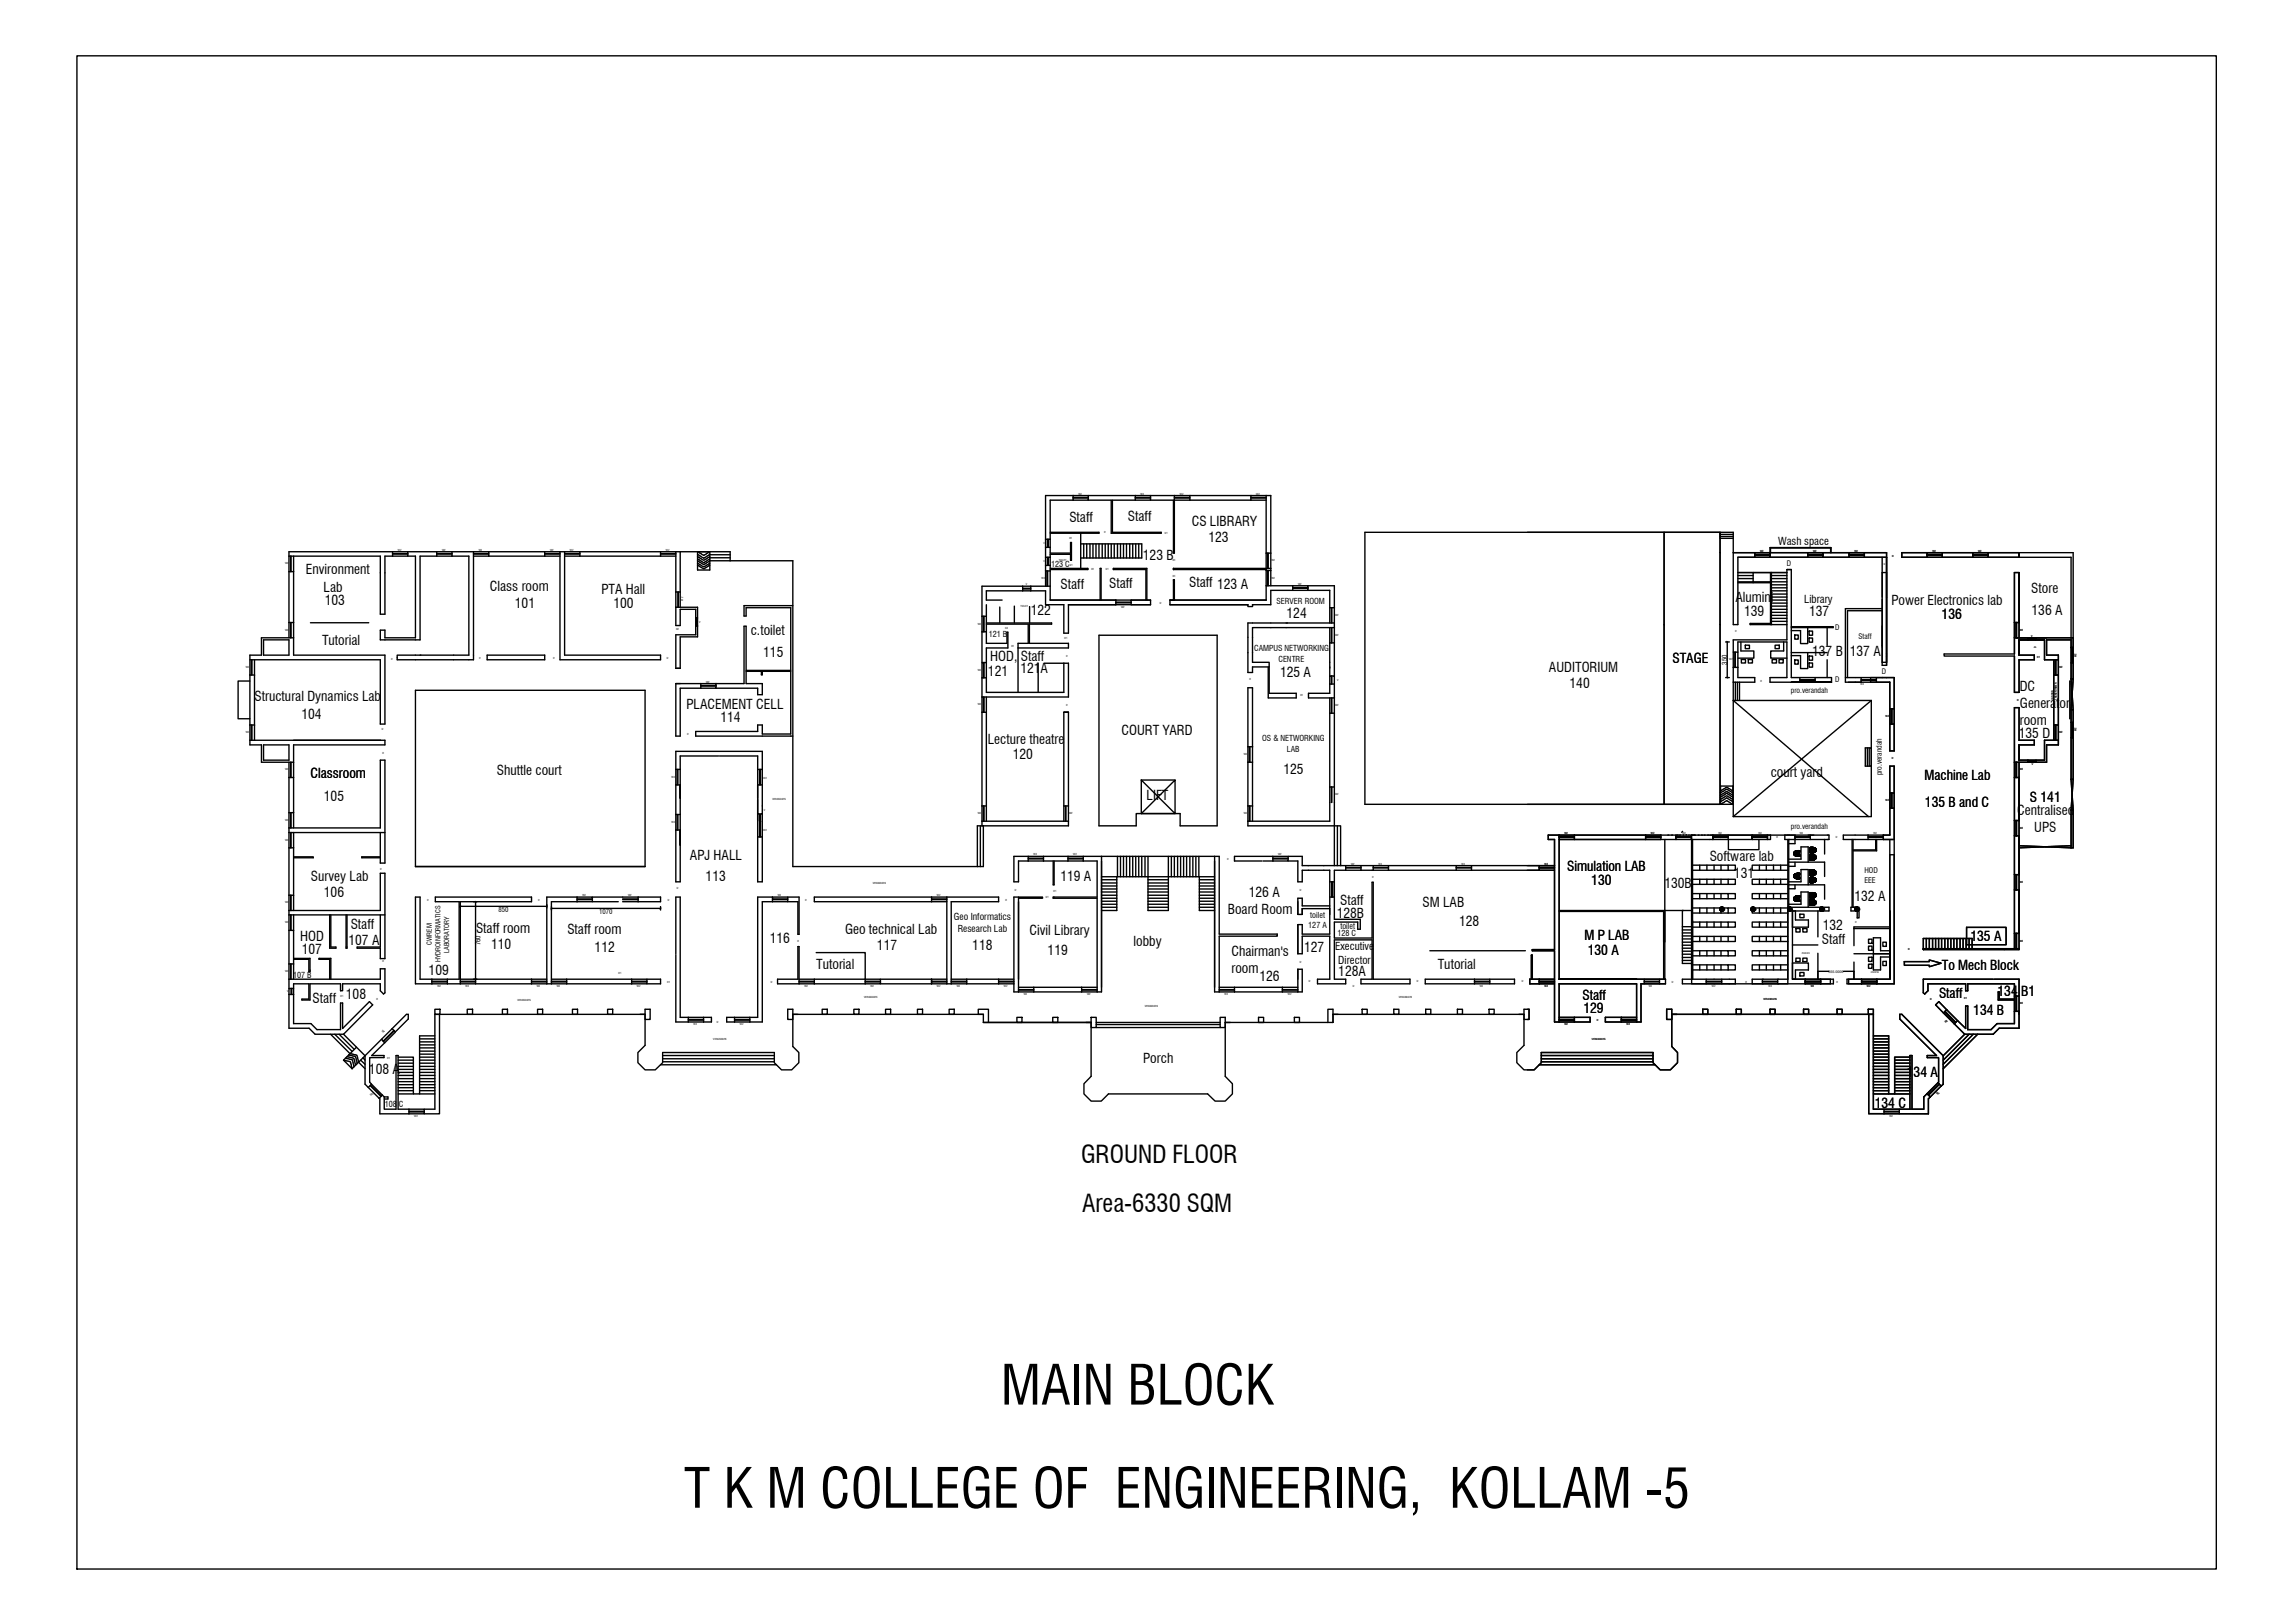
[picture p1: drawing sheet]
<svg xmlns="http://www.w3.org/2000/svg" width="420mm" height="297mm" viewBox="0 0 420 297" stroke-linecap="round" stroke-linejoin="round" font-family="sans-serif">
<defs><g id="words">
<g font-size="9.9">
<text x="183.2" y="257.1">MAIN BLOCK</text>
<text x="125.2" y="275.9">T K M COLLEGE OF ENGINEERING, KOLLAM -5</text>
</g>
<g font-size="4.5">
<text x="197.9" y="212.8">GROUND FLOOR</text>
<text x="198.1" y="221.8">Area-6330 SQM</text>
</g>
<g font-size="2.5">
<text x="195.8" y="95.5">Staff</text>
<text x="206.5" y="95.4">Staff</text>
<text x="218.2" y="96.3">CS LIBRARY</text>
<text x="221.2" y="99.2">123</text>
<text x="56" y="105.1">Environment</text>
<text x="194.2" y="107.8">Staff</text>
<text x="203.1" y="107.5">Staff</text>
<text x="209.2" y="102.5">123 B</text>
<text x="217.7" y="107.5">Staff 123 A</text>
<text x="59.3" y="108.3">Lab</text>
<text x="59.5" y="110.8">103</text>
<text x="89.7" y="108.1">Class room</text>
<text x="94.3" y="111.2">101</text>
<text x="110.1" y="108.8">PTA Hall</text>
<text x="112.3" y="111.2">100</text>
<text x="188.7" y="112.5">122</text>
<text x="235.5" y="113">124</text>
<text x="317.7" y="110.3">Alumini</text>
<text x="319.3" y="112.7">139</text>
<text x="331.2" y="112.7">137</text>
<text x="346.3" y="110.8">Power Electronics lab</text>
<text x="355.5" y="113.3">136</text>
<text x="371.9" y="108.6">Store</text>
<text x="371.9" y="112.5">136 A</text>
<text x="59" y="118">Tutorial</text>
<text x="137.4" y="116.3">c.toilet</text>
<text x="338.7" y="120">137 A</text>
<text x="139.7" y="120.2">115</text>
<text x="180.9" y="123.7">121</text>
<text x="181.3" y="121">HOD, Staff</text>
<text x="186.8" y="123.1">121A</text>
<text x="234.3" y="124">125 A</text>
<text x="283.6" y="123">AUDITORIUM</text>
<text x="287.3" y="125.8">140</text>
<text x="306.2" y="121.3">STAGE</text>
<text x="331.8" y="120">137 B</text>
<text x="46.6" y="128.3">Structural Dynamics Lab</text>
<text x="55.2" y="131.7">104</text>
<text x="125.7" y="129.7">PLACEMENT CELL</text>
<text x="369.8" y="126.5">DC</text>
<text x="369.8" y="129.6">Generator</text>
<text x="131.9" y="132.1">114</text>
<text x="180.8" y="136.1">Lecture theatre</text>
<text x="205.3" y="134.6">COURT YARD</text>
<text x="369.6" y="135.1">135 D</text>
<text x="369.8" y="132.7">room</text>
<text x="56.8" y="142.5">Classroom</text>
<text x="91" y="141.8">Shuttle court</text>
<text x="185.4" y="138.9">120</text>
<text x="235" y="141.6">125</text>
<text x="324.2" y="142.3">court yard</text>
<text x="352.3" y="142.7">Machine Lab</text>
<text x="59.3" y="146.7">105</text>
<text x="209.9" y="146.4">LIFT</text>
<text x="352.4" y="147.7">135 B and C</text>
<text x="369.3" y="149.1">Centralised</text>
<text x="371.6" y="146.7">S 141</text>
<text x="372.4" y="152.2">UPS</text>
<text x="56.9" y="161.3">Survey Lab</text>
<text x="126.3" y="157.4">APJ HALL</text>
<text x="129.2" y="161.3">113</text>
<text x="194.1" y="161.3">119 A</text>
<text x="286.9" y="159.5">Simulation LAB</text>
<text x="313" y="157.6">Software lab</text>
<text x="317.4" y="160.8">131</text>
<text x="59.3" y="164.2">106</text>
<text x="224.8" y="167.2">Board Room</text>
<text x="228.6" y="164.1">126 A</text>
<text x="245.3" y="165.7">Staff</text>
<text x="260.4" y="166">SM LAB</text>
<text x="291.3" y="162">130</text>
<text x="304.7" y="162.5">130B</text>
<text x="339.5" y="164.9">132 A</text>
<text x="55" y="172.1">HOD</text>
<text x="63.8" y="173">107 A</text>
<text x="64.2" y="170.1">Staff</text>
<text x="87.2" y="170.8">Staff room</text>
<text x="89.9" y="173.7">110</text>
<text x="103.9" y="170.9">Staff room</text>
<text x="140.9" y="172.5">116</text>
<text x="154.7" y="171">Geo technical Lab</text>
<text x="160.6" y="173.9">117</text>
<text x="178" y="173.8">118</text>
<text x="188.5" y="171.2">Civil Library</text>
<text x="207.5" y="173.1">lobby</text>
<text x="244.7" y="168">128B</text>
<text x="267.1" y="169.5">128</text>
<text x="290.1" y="172">M P LAB</text>
<text x="333.5" y="172.7">Staff</text>
<text x="333.7" y="170.3">132</text>
<text x="360.8" y="172.3">135 A</text>
<text x="55.2" y="174.6">107</text>
<text x="78.5" y="178.4">109</text>
<text x="108.9" y="174.2">112</text>
<text x="149.4" y="177.3">Tutorial</text>
<text x="191.8" y="174.9">119</text>
<text x="225.5" y="175">Chairman's</text>
<text x="225.5" y="178.1">room</text>
<text x="230.6" y="179.5">126</text>
<text x="238.7" y="174.3">127</text>
<text x="245" y="178.7">128A</text>
<text x="263.2" y="177.3">Tutorial</text>
<text x="290.7" y="174.8">130 A</text>
<text x="355.5" y="177.6">To Mech Block</text>
<text x="57.2" y="183.6">Staff</text>
<text x="63.3" y="182.8">108</text>
<text x="289.7" y="183">Staff</text>
<text x="289.9" y="185.3">129</text>
<text x="355" y="182.7">Staff</text>
<text x="361.3" y="185.8">134 B</text>
<text x="365.7" y="182.3">134 B1</text>
<text x="67.5" y="196.6">108 A</text>
<text x="209.3" y="194.6">Porch</text>
<text x="349.1" y="197.2">134 A</text>
<text x="343.2" y="202.7">134 C</text>
</g>
<g font-size="2">
<text x="325.5" y="99.8">Wash space</text>
<text x="330.3" y="110.4">Library</text>
<text x="244.5" y="173.9">Executive</text>
<text x="245" y="176.4">Director</text>
</g>
<g font-size="1.7">
<text x="174.7" y="168.4">Geo Informatics</text>
<text x="175.3" y="170.6">Research Lab</text>
</g>
<g font-size="1.5">
<text x="192.4" y="103.9">123 C</text>
<text x="233.7" y="110.5">SERVER ROOM</text>
<text x="181" y="116.6">121 B</text>
<text x="229.6" y="119.2">CAMPUS NETWORKING</text>
<text x="234" y="121.1">CENTRE</text>
<text x="231.1" y="135.7">OS &amp; NETWORKING</text>
<text x="235.6" y="137.6">LAB</text>
<text x="239.9" y="168">toilet</text>
<text x="239.5" y="169.8">127 A</text>
<text x="244.8" y="171.3">128 C</text>
<text x="245.4" y="169.9">toilet</text>
<text x="53.7" y="179">107 B</text>
<text x="70.4" y="202.6">108 C</text>
</g>
<g font-size="1.4">
<text x="327.1" y="103.6">D</text>
<text x="336" y="115.3">D</text>
<text x="340.3" y="117">Staff</text>
<text x="336" y="124.8">D</text>
<text x="344.5" y="123.3">D</text>
<text x="327.9" y="126.9">pro.verandah</text>
<text x="344.5" y="141.9" transform="rotate(-90 344.5 141.9)">pro.verandah</text>
<text x="327.9" y="151.7">pro.verandah</text>
<text x="341.3" y="159.7">HOD</text>
<text x="341.3" y="161.5">EEE</text>
</g>
<g font-size="1.2">
<text x="316.2" y="121.7" transform="rotate(-90 316.2 121.7)">350</text>
<text x="91.3" y="166.8">850</text>
<text x="109.7" y="167.2">1070</text>
<text x="79.1" y="172.9" transform="rotate(-90 79.1 172.9)">CWREM</text>
<text x="88" y="173" transform="rotate(-90 88 173)">760</text>
<text x="80.7" y="176.1" transform="rotate(-90 80.7 176.1)">HYDROINFORMATICS</text>
<text x="82.2" y="174.4" transform="rotate(-90 82.2 174.4)">LABORATORY</text>
</g>
<text font-size=".7" x="334.8" y="178">355.0000</text>
<g font-size=".5">
<text x="197.4" y="90.5">W2</text>
<text x="208.8" y="90.5">W2</text>
<text x="216" y="90.5">W2</text>
<text x="230" y="90.5">W2</text>
<text x="72.8" y="100.8">W2</text>
<text x="80.9" y="100.8">W2</text>
<text x="87.7" y="100.8">W2</text>
<text x="100.7" y="100.8">W2</text>
<text x="104.3" y="100.8">W2</text>
<text x="121.9" y="100.8">W2</text>
<text x="191" y="99.5">V</text>
<text x="195.8" y="98.6">D1</text>
<text x="202.1" y="97.6">D</text>
<text x="213.3" y="97.8">D1</text>
<text x="322.2" y="101">W2</text>
<text x="331.9" y="101">W2</text>
<text x="339.5" y="101">W2</text>
<text x="346.4" y="101.9">D</text>
<text x="353.8" y="101">W2</text>
<text x="362.1" y="101">W2</text>
<text x="52.2" y="103.3">W2</text>
<text x="187.8" y="107.1">V</text>
<text x="190.7" y="106">W2</text>
<text x="191" y="102.8">V</text>
<text x="193.9" y="102.6">TOILET</text>
<text x="195.9" y="103.5">D1</text>
<text x="199.8" y="104.4">D1</text>
<text x="202.5" y="104.4">D1</text>
<text x="214.7" y="102.7">D1</text>
<text x="214.7" y="105.6">D1</text>
<text x="232.8" y="102.8">W2</text>
<text x="232.8" y="105.9">W2</text>
<text x="237.6" y="107">W2</text>
<text x="344.9" y="103.4">D</text>
<text x="125.1" y="109.9" transform="rotate(-90 125.1 109.9)">W2</text>
<text x="186.8" y="111.1">TOILET</text>
<text x="205.3" y="111.2">W2</text>
<text x="212.3" y="110.5">D</text>
<text x="244.4" y="112.7">W2</text>
<text x="52.2" y="115.5">W2</text>
<text x="123.8" y="115.3">D2</text>
<text x="128" y="114">V</text>
<text x="179" y="114.3">W2</text>
<text x="184.1" y="115">D2</text>
<text x="185.2" y="118.4">D1</text>
<text x="194.9" y="117">D1</text>
<text x="244.4" y="116.4">W2</text>
<text x="317.7" y="115.7">D</text>
<text x="369.8" y="115.5">W2</text>
<text x="371.9" y="116.6">V</text>
<text x="372.8" y="118.6" transform="rotate(-90 372.8 118.6)">D</text>
<text x="45" y="122.3">W2</text>
<text x="71.6" y="120.7">D</text>
<text x="87.7" y="120.5">D</text>
<text x="101.3" y="120.5">D</text>
<text x="122.1" y="120.5">D</text>
<text x="129.3" y="124.9">W2</text>
<text x="179" y="122.8">W2</text>
<text x="195.2" y="120.2">D</text>
<text x="228.8" y="124.4">D</text>
<text x="244.8" y="124.6">V</text>
<text x="316.6" y="120.9">W2</text>
<text x="322.3" y="124.7">D</text>
<text x="340.6" y="125.4">W2</text>
<text x="373" y="120.4">D1</text>
<text x="377" y="122.3">W2</text>
<text x="380.1" y="120.2" transform="rotate(-90 380.1 120.2)">W2</text>
<text x="179" y="129">W2</text>
<text x="195.2" y="129.2">D</text>
<text x="238.1" y="127.4">D1</text>
<text x="244.4" y="129.3">W2</text>
<text x="345.2" y="131.2">W2</text>
<text x="369.3" y="128.3">D</text>
<text x="375.9" y="128.1" transform="rotate(-90 375.9 128.1)">IN DOOR</text>
<text x="376.6" y="128" transform="rotate(-90 376.6 128)">TRANSFORMER</text>
<text x="45" y="134.2">W2</text>
<text x="69.9" y="133.7">D</text>
<text x="70" y="137.9">D</text>
<text x="125.8" y="134.5">D</text>
<text x="377" y="134.2">W2</text>
<text x="380.1" y="133.9" transform="rotate(-90 380.1 133.9)">W2</text>
<text x="52.2" y="141">W2</text>
<text x="123" y="142.3">W2</text>
<text x="139.7" y="142.5">W2</text>
<text x="227.7" y="138.2">W2</text>
<text x="346.4" y="139">D</text>
<text x="369.8" y="141">W2</text>
<text x="372" y="140">V</text>
<text x="139.8" y="148.5">V</text>
<text x="141.4" y="146.4">VERANDAHS</text>
<text x="179" y="149">W2</text>
<text x="195.7" y="149">W2</text>
<text x="227.7" y="149">W2</text>
<text x="244.4" y="145.6">W2</text>
<text x="345.2" y="146.7">W2</text>
<text x="52.2" y="153.9">W2</text>
<text x="52.2" y="150.2">W2</text>
<text x="123" y="150.6">W2</text>
<text x="139.7" y="152.1">W2</text>
<text x="286.4" y="152.7">W2</text>
<text x="302.2" y="152.7">W2</text>
<text x="308" y="152.7">W2</text>
<text x="314.6" y="152.7">W2</text>
<text x="321.9" y="152.7">W2</text>
<text x="325.2" y="153.3">D</text>
<text x="329.5" y="152.7">W2</text>
<text x="336.1" y="153.3">D</text>
<text x="343" y="152.7">W2</text>
<text x="369.8" y="151.7">W2</text>
<text x="69.6" y="159.2">D</text>
<text x="159.8" y="161.8">VERANDAHS</text>
<text x="189.2" y="156.6">W2</text>
<text x="196.5" y="156.6">W2</text>
<text x="224.6" y="157.4">D</text>
<text x="234" y="156.6">W2</text>
<text x="247.3" y="158.3">W2</text>
<text x="251.2" y="160.7">D</text>
<text x="252.4" y="158.3">W2</text>
<text x="267.6" y="158.3">W2</text>
<text x="282.8" y="158.3">W2</text>
<text x="369.8" y="161.6">W2</text>
<text x="52.2" y="165.3">W2</text>
<text x="78.2" y="164.8">D</text>
<text x="98.5" y="164.9">D</text>
<text x="106.6" y="164">W2</text>
<text x="115" y="164">W2</text>
<text x="122.2" y="164.9">D</text>
<text x="123.9" y="162.8">D</text>
<text x="142.4" y="164">W2</text>
<text x="147.4" y="165">D</text>
<text x="171.5" y="164">W2</text>
<text x="184.1" y="164.9">D</text>
<text x="185.8" y="163.1">D</text>
<text x="191.5" y="164.3">D1</text>
<text x="192.9" y="163.2">D1</text>
<text x="237.9" y="163">D</text>
<text x="52.2" y="169">W2</text>
<text x="146" y="172.5">D</text>
<text x="339.6" y="168.9">D</text>
<text x="349.3" y="173.9">D</text>
<text x="369.8" y="172.4">W2</text>
<text x="52.2" y="177.9">W2</text>
<text x="70" y="176.1">D</text>
<text x="113.2" y="178.2">D1</text>
<text x="122.2" y="180">D1</text>
<text x="141.1" y="179.8">D</text>
<text x="237.9" y="176.2">D</text>
<text x="239.6" y="179.8">D</text>
<text x="259.4" y="179.8">D</text>
<text x="278.6" y="179.8">D</text>
<text x="306.1" y="180">D</text>
<text x="319.6" y="180">D</text>
<text x="336.2" y="179.9">D</text>
<text x="52.6" y="181.6">V</text>
<text x="62.3" y="182.6">D1</text>
<text x="68.9" y="182.9">D</text>
<text x="80.1" y="180.6">W2</text>
<text x="85.2" y="180.6">W2</text>
<text x="94.7" y="183.2">VERANDAHS</text>
<text x="98.3" y="180.6">W2</text>
<text x="101.9" y="180.6">W2</text>
<text x="116.6" y="180.6">W2</text>
<text x="147.3" y="180.6">W2</text>
<text x="158.2" y="182.6">VERANDAHS</text>
<text x="159.4" y="180.6">W2</text>
<text x="171.5" y="180.6">W2</text>
<text x="175.2" y="180.6">W2</text>
<text x="183.8" y="180.6">W2</text>
<text x="187.4" y="182.1">W2</text>
<text x="199" y="182.1">W2</text>
<text x="209.6" y="184.4">VERANDAHS</text>
<text x="224.2" y="182.1">W2</text>
<text x="235.8" y="182.1">W2</text>
<text x="247.7" y="180.6">D</text>
<text x="256.1" y="182.6">VERANDAHS</text>
<text x="270.9" y="180.6">W2</text>
<text x="282.8" y="180.6">W2</text>
<text x="301.9" y="180.6">W2</text>
<text x="313.4" y="180.6">W2</text>
<text x="322.9" y="183.1">VERANDAHS</text>
<text x="323.8" y="180.6">W2</text>
<text x="331.5" y="180.6">W2</text>
<text x="341.8" y="180.6">W2</text>
<text x="353.4" y="182.9">D</text>
<text x="359.6" y="182.9">D1</text>
<text x="369.8" y="183.8">W2</text>
<text x="69.8" y="188.6" transform="rotate(45 69.8 188.6)">W2</text>
<text x="127" y="187.6">W2</text>
<text x="130.6" y="190.4">VERANDAHS</text>
<text x="131.3" y="187.2">D</text>
<text x="135.5" y="187.6">W2</text>
<text x="286.4" y="187.6">W2</text>
<text x="291.5" y="190.4">VERANDAHS</text>
<text x="292.3" y="186.8">D</text>
<text x="297.8" y="187.6">W2</text>
<text x="356.2" y="187.3" transform="rotate(-45 356.2 187.3)">W2</text>
<text x="70.9" y="193.7">D1</text>
<text x="68" y="200.6" transform="rotate(-45 68 200.6)">W2</text>
<text x="354.4" y="200" transform="rotate(42 354.4 200)">W2</text>
<text x="75.8" y="204.4">W2</text>
<text x="345.9" y="204.4">W2</text>
</g>
<g font-size=".4">
<text x="329.8" y="174.6">250X335</text>
<text x="342.5" y="178.2">350X250</text>
</g>
</g></defs>
<!-- layer: 0 -->
<g fill="none" stroke="#000" stroke-width=".25">
<path d="M14.1 10.2h391.7v277h-391.7zM304.7 97.4v49.8M69.6 104.8v7.6h.9v-7.6M69.6 115.3h.9M76.1 117.1h.8M77 119.9h-4.3v.5M83 119.9h2.8M86.7 119.9v.8M89.2 119.9v.8M124.5 101h9.2M127.7 101.9l.2 .1M127.7 102.3l.2 .1"/>
<path d="M127.7 102.6l.2 .2M127.7 101l.2 .1M127.7 101.4l.2 .2M127.7 103.1l.2 .1M127.7 103.4l.2 .2M128 102l.1 .1M128 102.4l.1 .1M128 102.8l.1 .1M128 101.1l.1 .1M128 101.6l.1 .1M128 103.2l.1 .1M128 103.6l.1 .1"/>
<path d="M128.2 102.2l.2 .1M128.2 102.6l.2 .1M128.2 102.9l.2 .2M128.2 101.2l.2 .2M128.2 101.7l.2 .2M128.2 103.3l.2 .2M128.2 103.7l.2 .2M128.4 102.3l.2 .1M128.4 102.7l.2 .1M128.4 103.1l.2 .1M128.4 101.4l.2 .1M128.4 101.9l.2 .1"/>
<path d="M128.4 103.5l.2 .1M128.4 103.9l.2 .1M128.7 102.5h.3M128.7 102.9l.1 .1 .2-.1M128.7 103.2l.1 .1 .2-.1M128.7 103.6l.1 .2 .2-.2M128.7 104h.3M128.7 101.5l.1 .2 .2-.2M128.7 102l.1 .2 .2-.2M129.3 101.4l-.2 .1M129.3 101.9l-.2 .1M129.3 102.3l-.2 .1"/>
<path d="M129.3 102.7l-.2 .1M129.3 103.1l-.2 .1M129.3 103.5l-.2 .1M129.3 103.9l-.2 .1M129.5 101.2l-.2 .2M129.5 101.7l-.2 .2M129.5 102.2l-.2 .1M129.5 102.6l-.2 .1M129.5 102.9l-.2 .2M129.5 103.3l-.2 .2M129.5 103.7l-.2 .2M129.7 101.1l-.2 .1"/>
<path d="M129.7 101.6l-.2 .1M129.7 102l-.2 .1M129.7 102.4l-.2 .1M129.7 102.8l-.2 .1M129.7 103.2l-.2 .1M129.7 103.6l-.2 .1M129.9 101.5h3.8M129.9 102.1h3.8M129.9 101l-.1 .1M129.9 101.4l-.1 .2M129.9 101.9l-.1 .1M129.9 102.3l-.1 .1"/>
<path d="M129.9 103.1l-.1 .1M129.9 103.4l-.1 .2M133.7 102.6h-3.8l-.1 .2M228.4 110.7l.1 .3h.8v-.3h.1M228.5 116.6v2.8M228.5 114h.8M229.3 116.6v2.8M232.6 114h3.1M232.6 114.9h2.8M314.9 114.3v32.9M344.6 104.8v4.5M344.6 118.2v.2"/>
<path d="M345.4 104.8v4.5M345.4 119.7v.4M69.6 135.5h.9M69.6 132.5h.9M83 120.7h2.8M139.4 123.5h.2M229.3 121.2h3.1v.9M243.4 121.2v1.1M344.6 124h.8M344.6 121.2h.8M239.6 158.4h2.7M239.6 159.3h2.7"/>
<path d="M251.2 159.3h.2M315.2 147.1l-.2 .1M315.2 146.6l-.2 .1M315.2 146.2l-.2 .1M315.2 145.8l-.2 .1M315.2 145.4l-.2 .2M315.2 145l-.2 .1M315.2 144.6l-.2 .2M315.4 146.5l-.2 .1M315.4 146.1l-.2 .1M315.4 145.6l-.2 .2M315.4 145.3l-.2 .1"/>
<path d="M315.4 144.8l-.2 .2M315.4 144.5l-.2 .1M315.7 146.8l-.5 .3M315.7 146.3l-.2 .1M315.7 145.9l-.2 .1M315.7 145.5l-.2 .1M315.7 145.1l-.2 .2M315.7 144.7l-.2 .1M315.7 144.3l-.2 .2M315.7 146.8l.4-.3 .4 .3M315.9 146.2l-.2 .1M315.9 145.8l-.2 .1"/>
<path d="M315.9 145.3l-.2 .2M315.9 144.2l-.2 .1M315.9 145.7h.4M315.9 145.3l.2-.1 .2 .1M315.9 144.2h.4M315.9 146.1l.2-.1 .2 .1M316.3 145l-.2-.2-.4 .3M316.3 144.5l-.2-.1-.4 .3M316.3 145.8l.2 .1M316.3 145.3l.2 .2M316.3 145l.2 .1M316.3 146.2l.2 .1"/>
<path d="M316.3 144.5l.2 .2M316.3 144.2l.2 .1M316.6 145.9l.2 .1M316.6 145.5l.2 .1M316.6 145.1l.2 .2M316.6 146.8l.2 .2M316.6 146.3l.2 .1M316.6 144.7l.2 .1M316.6 144.3l.2 .2M316.8 146.1l.4 .2M316.8 145.6l.4 .3M316.8 145.3l.4 .3"/>
<path d="M316.8 147l.4 .2M316.8 146.5l.2 .1M316.8 144.8l.2 .2M316.8 144.5l.4 .3M317.1 146.6l.1 .1M317.1 145l.1 .1M56.5 175.6v2.2h.3v-.3M56.8 175.4v2.4M58.4 175.4v.2M61.5 173.3v.2M63.4 173.3v.2M63.5 173.3v.2"/>
<path d="M65.4 173.3v.2M186.5 164.2h4.4v.2h-4.4M223.2 171h10.6v.3h-10.6M237.6 164.4h.8M237.6 177.4h.8M237.6 174.6h.8M237.6 167.4h.8M237.6 169.2h.8M238.4 171h5M238.4 171.3h5M243.8 161.4v2.8M243.9 161.4v2.8"/>
<path d="M244 161.4v2.8M244.3 168.2h4.7v1.9h-.4v-1.3h-4.3M251.2 161.5h.2M348.6 176h4.6v-.3l2.2 .6-2.2 .6v-.2h-4.6zM62.9 194l.2 .1M63.1 194.1h.3M63.2 193.6l.2 .1M63.4 194.2h.2M63.5 193.7l.2 .1M63.5 193.4l.5 .1M63.7 194.2h.2M63.8 193.8l.2 .1"/>
<path d="M63.8 193.1h.2M64 194.3h.2v.2M64 193.9h.2M64 193.5l.2 .1M64.1 193.1l.2 .1M64.1 192.8l.4 .1M64.2 194.6l.1 .2M64.3 193.9h.2v.3M64.3 194.8v.3M64.3 195.1l.1 .2M64.3 193.6h.2M64.3 193.2l.3 .1"/>
<path d="M64.4 195.4l.1 .2M64.6 193.6l.2 .1 .1 .5M64.6 194.2l.1 .5M64.6 192.9l.2 .1M64.6 193.3h.2M64.7 194.8l.1 .5M64.9 193.3l.2 .3M64.9 193l.2 .1M64.9 194.2l.1 .2M65 194.5l.1 .2M65.1 194.7v.3M65.1 193.1l.3 .2"/>
<path d="M65.2 193.6l.1 .5M65.3 194.2l.1 .5M65.4 193.4l.1 .5M65.6 193.9v.5M70.3 200.8h.7M70.3 201.1h.7"/>
</g>
<!-- layer: WALL -->
<g fill="none" stroke="#000" stroke-width=".25">
<path d="M191.4 98.7h.9M191.8 98.7v1.5M191.9 98.7v1.5M196.5 90.7h2.7v.8h-2.7M196.5 91.5h-4.2v5.9h8.9v.2h-8.9v3.6h3.7v-1.9h.2v3.2h-.2v-1.1h-3.7v2.6h6.9v.2h-6.9v5.6h9.1v-5.8h.2v5.8h2.7M196.5 90.7h-5.1v16.6M196.5 90.7v.8M196.5 91h2.7M196.5 91.2h2.7M197.9 97.6v6.4M197.9 99.5h11.1v2.6h-11.1M198.4 99.5v2.6"/>
<path d="M199 99.5v2.6M199.2 91.5h4.2v6.1h9.2v-.2h-8.9v-5.9h4.1M199.2 90.7h8.6M199.5 99.5v2.6M200.1 99.5v2.6M200.6 99.5v2.6M201.2 99.5v2.6M201.8 99.5v2.6M202.3 99.5v2.6M202.9 99.5v2.6M203.4 99.5v2.6M204 99.5v2.6"/>
<path d="M204.6 99.5v2.6M205.1 99.5v2.6M205.7 99.5v2.6M206.2 99.5v2.6M206.8 99.5v2.6M207.4 99.5v2.6M207.8 90.7h2.8v.8h-2.8M207.8 91h2.8M207.8 91.2h2.8M207.8 90.7v.8M207.9 99.5v2.6M208.5 99.5v2.6"/>
<path d="M210.6 90.7h22v16.5M215 90.7v10.5h-.2v-9.7h-4.2M215 91.5h16.8M215 91h2.8M215 91.2h2.8M217.8 90.7v.8M229 90.7v.8M229 91h2.8M229 91.2h2.8M231.8 90.7v13.3M249.9 97.4h65v49.8h-65zM279.6 97.4h35.3v3.7"/>
<path d="M304.7 97.4v49.8M314.9 97.8h2.4M314.9 98.2h2.4M317.3 98.5h-2.4v-1.1h2.4v16.9h.9v-12.3h3.1M48.2 117.1h4.7v2.8h-4.7zM52.9 101.8h16.7v3M52.9 104.6h.8M52.9 113.9h.8M53.2 101.8v2.8M53.2 113.9v2.8M53.3 101.8v2.8M53.3 113.9v2.8"/>
<path d="M53.7 101.8v18.1h16.8v12.6M53.7 116.7h-5.8v3.2h-2.2v.8h23.9v11.8M56.8 114h10.7M69.6 115.3v1.8h6.5M71.9 101h2.8v.8h-2.8M71.9 101.8h-1.4v3M71.9 101h-19v15.7M71.9 101.4h2.8M71.9 101v.8M71.9 101.3h2.8M74.7 101.8h1.4v14.9h-5.6v-1.4M74.7 101h49.8v10.1"/>
<path d="M76.9 117.1v-15.3h8.9v18.1M76.9 119.9h6.1M80 101.4h2.7M80 101v.8M80 101.3h2.7M82.7 101v.8M86.7 101.8h15.8M86.7 101v18.9M86.7 101.4h2.8M86.7 101.3h2.8M89.2 119.9h10.5v.8h-10.5M89.5 101v.8"/>
<path d="M99.7 101v.8M99.7 101.4h2.8M99.7 101.3h2.8M102.5 101v19.7h18.4v-.8h-17.5v-18.9M103.4 101.8h20.3M103.4 101.4h2.8M103.4 101.3h2.8M106.2 101v.8M120.9 101v.8M120.9 101.4h2.8M120.9 101.3h2.8M123.7 111.1h4v2"/>
<path d="M123.7 108.3h.8M123.7 101v13.5h.8v-3h2.9v1.6M124.1 108.3v2.8M124.2 108.3v2.8M127.4 114.6v-1.5h.3v1.5M127.4 114.6v1.6h-3.7v6.1h.8v-5.7h3.2v-2M127.4 114.6h.3M127.5 113.1v1.5M127.6 113.1v1.5M127.7 101h2.2v3.3h-2.2zM133.7 101v1.6h11.4v56h34.9v-7.5M145.1 110.8h-8.9v1.9h.4v-1.5h8.2v11.5h-8.2v-8.1h-.4v10.5h-5.1"/>
<path d="M179.8 115.6h.8M179.8 112.8h.8M180 112.8v2.8M180.2 112.8v2.8M180.6 110.7v7h3.7v-2h.2v2.9h-3.9v2.7M180.6 114h11.9v.2h-4v3.5h7.1v.9h-9.2M180.6 114.2h7.6v3.5h-1.8v9M183 111.1v2.9M183.5 109.8h-2.9v-1.7h10.8v2.6h3.4v5.2h.8v-5.2h8.7M185.7 110.9v3.1M187.2 107.3v.8M187.2 107.8h1.5"/>
<path d="M187.2 107.7h1.5M188.5 111v3M188.7 107.3v.8M191.4 102h.9M191.4 104.5h.9M191.4 103.5h.9M191.4 100.2h.9M191.7 104.5v2.8M191.8 102v1.5M191.8 104.5v2.8M191.9 102v1.5M192.3 107.3h-12.5v14"/>
<path d="M201.2 116.3h21.6v34.8h-6.7v-2.2h-8.1v2.2h-6.8zM204.3 109.8h2.8v.9h-2.8M204.3 109.8v.9M204.3 110.3h2.8M204.3 110.2h2.8M207.1 109.8h2.7v-5.6h-6v-.2h6.2v5.8h.6v.9h-3.5M214.8 109.8v-3.7h.2v3.7M228.5 119.4v3.7h.8v-1h2.9v5.6h5.1v-.8h-4.9v-4.8M228.5 114v2.6M229.3 114h3.3M229.3 119.4v1.8M231.8 101.2h.8"/>
<path d="M231.8 107.2h4.9M231.8 104.4h.8M232.1 101.2v2.8M232.1 104.4v2.8M232.2 101.2v2.8M232.2 104.4v2.8M232.6 104h-17.8v.2h17v5.6h-17.6v.9h14.3M232.6 114.9h-3.3v1.7M235.4 114h8.9M235.4 114.9h8.9M236.7 107.2h2.8v.8h-2.8M236.7 108h-4.1v2.7h-3.3"/>
<path d="M236.7 107.7h2.8M236.7 107.2v.8M236.7 107.5h2.8M239.5 108h3.9v6M239.5 107.2h4.8v16.5M243.4 111.2h.9M243.4 114.9v6.3M243.4 117.7h.9M243.7 111.2v2.8M243.7 114.9v2.8M243.8 111.2v2.8M243.8 114.9v2.8"/>
<path d="M315.9 117.5h.7M316.2 117.5v6.5M317.3 119.4v-2.3h9.8v-12.9h.8v19.8h7.4v.9M317.3 101.1h4M317.6 119.4v2.7M317.7 119.4v2.7M318.2 119.4v-1.9h8.9v6.5h-3.1v.9h11.3h-7.4M318.2 104.8h8.9M318.2 105.9h2.8M318.2 106.5h8.9M318.2 105.3h2.8M318.2 106.7h6.1"/>
<path d="M318.7 117.5v1.6h2.4v1.4h-2.9M319.5 118.1h.8v.6h-.8zM321 104.8v1.7M321.3 101.1h2.7v.9h-2.7M321.3 101.1v.9M321.3 101.5h2.7M321.3 101.6h2.7M324 102h21.4M324.1 101.1v-.8h11v.8M324.1 104.8v9.5M324.3 111.5h2.8M324.3 109.8h2.8"/>
<path d="M324.3 108.1h2.8M324.3 104.8v9.5M324.3 114.1h-3.9v.2h6.7M324.3 113.7h2.8M324.3 113.2h2.8M324.3 112.6h2.8M324.3 112.1h2.8M324.3 110.9h2.8M324.3 110.4h2.8M324.3 108.7h2.8M324.3 109.3h2.8M324.3 107.6h2.8"/>
<path d="M324.3 107h2.8M324.3 105.9h2.8M324.3 105.3h2.8M325 118.1h.7v.6h-.7zM326.5 117.5v1.6h-2.3v1.4h2.9M327.9 114.7h7.7v.2h-7.7M327.9 119.4h6.6M328.6 116.2h.6v.8h-.6zM330.9 119.4v3h-1.3v-2.4h-1.7M330.9 114.9v2.9h-1.3v-2.4h-1.7M330.9 101.5h2.8M330.9 101.6h2.8"/>
<path d="M330.9 101.1v.9M331.2 116.8h.6v.7h-.6zM331.2 115.5h.6v.8h-.6zM333.7 101.1v.9M334.5 114.9v3.2M335.2 101.1v-.9h-11.2v.9h21.4v20.7h-.8v-19.8M338.5 101.5h2.8M338.5 101.6h2.8M338.5 101.1v.9M341.3 101.1v.9M344.6 111.4h-6.8v13.5h8.2v12.5h.8v-13.4h-9M344.6 104.8h.8"/>
<path d="M344.6 111.8h-6.4v12.2M345.4 109.3v-7.3v19.2M352.8 101.1h-4.6v.9h4.6M352.8 101.5h2.8M352.8 101.6h2.8M355.6 101.1h-2.8v.9h2.8M355.6 102h23.6v16.5M355.6 101.1h23.9v17.4M355.6 101.1v.9M361.2 101.5h2.8M361.2 101.6h2.8M361.2 101.1v.9"/>
<path d="M364 101.1v.9M368.8 116.7h10.7M368.8 113.9h.8M369.1 113.9v2.8M369.2 113.9v2.8M369.6 117.1h4.7M369.6 116.7v-11.9h-.8v14.9h-12.9v.4h12.9v6.6h.8v-6h2.8v-.8h-2.8v-2.8M369.6 117.1h1.6M369.6 101.1v.9M371.2 116.7h1.5v.4h-1.5zM371.2 117h1.5M371.2 116.9h1.5"/>
<path d="M372.7 117.1h1.6M374.3 117.1v3.6h2.5M379.2 118.5v2.8h.3v-2.8M379.2 117.1h-4.5v2.8h2.1v16.4h-2.1v3.2h-2M379.2 118.5h.3M379.3 118.5v2.8M379.4 118.5v2.8M45.7 124.6h-2.1v6.9h2.1M45.7 135.5h23.9M45.7 120.7v15.6h2.2v3.2h5.8M45.7 132.7h.9M45.7 123.5h.9"/>
<path d="M46 120.7v2.8M46 132.7v2.8M46.1 120.7v2.8M46.1 132.7v2.8M46.6 120.7v14.8M48.2 136.3h4.7v2.8h-4.7zM52.9 139.5v39.7M53.2 139.5v2.8M53.3 139.5v2.8M70.5 135.5v.8h-16.8v15.2M72.7 120.4v.3h10.3M76.1 126.3h42v32.3h-42z"/>
<path d="M85.8 120.7h.9M128.3 125.1h2.8v.9h-2.8M128.3 125.1h-4.6v9.6h.8v-8.7h3.8M128.3 125.1v.9M128.3 125.4h2.8M128.3 125.6h2.8M131.1 126h7.6v1.1h.9v-2h-3v-2.2h8.2v11.4h-5.2v-1.6h-.9v1.2h-11.3v.8h17.7M131.6 138.4h-7.1v5.3h-.8M131.7 138.4h7v2.4M139.4 122.9v.6M139.6 122.9v.6M179.8 124.1v-2.8h.8v2.8"/>
<path d="M179.8 130.4h.8M179.8 124.1v27M179.8 124.1h.8M180 121.3v2.8M180 127.6v2.8M180.2 121.3v2.8M180.2 127.6v2.8M180.6 127.6v22.7M190.1 121.3v5.4M191.2 121.4h4.4v6.2h-15.8M194.8 121.4v5.3h-14.2v-2.6M194.8 130.4v19.9"/>
<path d="M195.6 130.4h-.8h.8M195.6 130.4v20.7h-16.7v7.5M228.5 139.5h.8M228.5 136.7h.8M228.7 136.7v2.8M228.8 136.7v2.8M243.4 125.2v-1.5h.9v1.5M243.4 127.7v22.6h-14.9M243.4 122.1v1.6M243.4 125.2v1.7h-3.8v.8h4.7M243.4 130.5h.9M243.4 125.2h.9"/>
<path d="M243.7 123.7v1.5M243.7 127.7v2.8M243.8 123.7v1.5M243.8 127.7v2.8M244.3 125.2v33.2M315.9 124h.7M317.3 122.1v-2.7h.9v2.7M317.3 122.1v27.4M317.3 122.1h.9M317.7 124.9v3.3M318.1 124.9v3.3M318.2 122.1v1.9h3.1v.9h-4"/>
<path d="M318.5 124.9v3.3M318.8 120.7h.8v.6h-.8zM320.1 120.7h.7v.6h-.7zM324.4 120.7h.8v.6h-.8zM325.7 120.7h.8v.6h-.8zM328.6 120.8h.6v.8h-.6zM329.5 124.5h2.8M329.5 124.4h2.8M329.5 124v.9M331.2 121.3h.6v.8h-.6zM331.2 120.1h.6v.7h-.6zM331.3 124.9h2.8"/>
<path d="M332.3 124v.9M334.5 120.7v3.3M340.7 124v.9M340.7 124.5h2.8M340.7 124.4h2.8M341.5 136.9h1.1v3.3h-1.1zM341.9 136.9v3.3M342.2 136.9v3.3M342.5 124v.9M342.6 128.2v21.3h-25.3M342.6 128.2h-25.3l24.8 21.3M342.6 128.2l-25.3 21.3"/>
<path d="M343.5 124v.9M346 132.5h.8M346 129.7h.8M346.2 129.7v2.8M346.4 129.7v2.8M368.8 139.5h2.4M369.1 139.5v2.8M369.2 139.5v2.8M369.6 139.5v34.3h-17.5M371.2 139.1h1.5v.4h-1.5M371.2 139.1h-1.6v-2.8h2.8v-.8h-2.8v-6h-.8v44.1M371.2 139.1v.4"/>
<path d="M371.2 139.3h1.5M371.2 139.2h1.5M376 132.7h.8M376 123.5h.8M376 120.7v14.8M376.2 120.7v2.8M376.2 132.7v2.8M376.4 120.7v2.8M376.4 132.7v2.8M376.8 135.5h-2.5v3.6h-1.6M379 124.6v6.9M379.2 124.3l.3 5.6h-.3l.3-5.6"/>
<path d="M379.2 132.2v2.8h.3v-2.8M379.2 121.3v3M379.2 129.9v2.3M379.2 135v7.6M379.2 124.3h.3M379.2 132.2h.3M379.3 132.2v2.8M379.4 132.2v2.8M379.5 121.3v3M379.5 129.9v2.3M379.5 135v7.6M52.9 151.5h16.7v-12.4h.9v18.9h-.9v-5.6"/>
<path d="M52.9 152.4h17.6M52.9 155.2h.8M52.9 148.7h.8M52.9 142.3h.8M53.2 148.7v2.8M53.2 152.4v2.8M53.3 148.7v2.8M53.3 152.4v2.8M53.7 156.8h3.6v.2h-3.6M53.7 152.4v14.2M69.6 156.8h-3.4v.2h3.4M123.7 149.1h.8"/>
<path d="M123.7 140.8h.8M124 140.8v2.9M124 149.1v2.8M124.1 140.8v2.9M124.1 149.1v2.8M124.5 146.1v-2.4v5.4M124.5 149.1v2.8h-.8M138.7 146.3v3.9M138.7 143.7v5.3h.9v-5.3M138.7 143.7v-2.9h.9v2.9M138.7 149v12.4h.9v-12.4M138.7 153.2h.9"/>
<path d="M138.7 143.7v2.4M138.7 143.7h.9M139.1 140.8v2.9M139.1 149v4.2M139.2 140.8v2.9M139.2 149v4.2M139.6 140.8v-3.3h-15.9v23.9h.8v-9.5v2.8M179.5 151.1v7.5M179.8 150.3h15.8M179.8 147.5h.8M180 147.5v2.8M180.2 147.5v2.8"/>
<path d="M188.2 156.7v.9M188.2 157.1h2.8M188.2 157.2h2.8M191 156.7v.9M194.8 147.5h.8M195.1 147.5v2.8M195.5 156.7v.9M195.5 157.1h2.8M195.5 157.2h2.8M198.3 156.7v.9M201.7 156.7v24.8h-16.1v-17.3h.9M204.6 156.7v3.8"/>
<path d="M205.1 156.7v3.8M205.7 156.7v3.8M206.2 156.7v3.8M206.8 156.7v3.8M207.4 156.7v3.8M207.9 156.7v3.8M208.5 156.7v3.8M208.9 142.8l6.2 6.1v-6.1l-6.2 6.1M208.9 142.8h6.2M208.9 142.8v6.1M208.9 148.9h6.2M209 156.7v3.8"/>
<path d="M209.6 156.7v3.8M210.2 156.7v9.9h3.7v-9.9M214.4 156.7v3.8M215 156.7v3.8M215.6 156.7v3.8M216.1 156.7v3.8M216.7 156.7v3.8M217.2 156.7v3.8M217.8 156.7v3.8M218.4 156.7v3.8M218.9 156.7v3.8M219.5 156.7v3.8"/>
<path d="M222.4 156.7v24.8h16v-4.1M228.5 147.5h.8M228.7 147.5v2.8M228.8 147.5v2.8M229.3 150.3v-24.4h-.8v25.2h16.9v7.3M231.3 157.6h1.7M233 156.7h2.8v.9h-2.8M233 156.7h-7v.9h5M233 157.1h2.8M233 157.2h2.8M233 156.7v.9M235.8 157.6h1.8v3.8h.8v-2.1h1.2"/>
<path d="M235.8 156.7h2.6v1.7h1.2M242.3 159.3h1.1v8.1M242.3 158.4h42.3M243.4 144h.9M243.7 144v2.9M243.8 144v2.9M244.8 151.1v7.3M246.4 158.4v.9M246.4 158.8h2.8M249.2 158.4v.9M251.2 159.3h-6.9v8.9M251.4 158.4v.9h33.2"/>
<path d="M251.4 158.8h2.8M254.2 158.4v.9M266.6 158.8h2.8M266.6 158.4v.9M269.4 158.4v.9M281.8 158.4v.9M281.8 158.8h2.8M285.4 152.8v13.8h24.3M285.4 153.1h2.8M285.4 153.3h2.8M288.2 152.8v.8M301.3 152.8v.8"/>
<path d="M301.3 153.1h2.8M301.3 153.3h2.8M304.1 152.8v.8M304.8 153.6v25.6M305.3 152.8h.1M306 152.8h.1M306.8 153.1h2.8M306.8 153.3h2.8M306.8 152.8v.8M307.1 152.8h.1M307.5 152.8h.1M308 152.2l-.1 .1"/>
<path d="M308.2 152.8h.1M308.7 152.8h.1M309.6 152.8v.8M309.7 153.6v25.6h-1.7v.9h9.7v-.9h-7.8v-25.6M309.7 152.8v.1M309.9 158.3h6.5v1M309.9 159.3h6.5M310.1 152.8h.1M310.4 152.8h-27v.8h1.2v20.2h-4.1v.2h4.1v13h6.5v-.8h-5.7M310.9 152.8h.1M311.2 158.3v1M311.5 152.8h.1"/>
<path d="M312 152.8h.1M312.5 158.3v1M312.6 152.8h.1M313 152.8h11.1v.8h-38.7M313.6 153.1h2.8M313.6 153.3h2.8M313.6 152.8v.8M313.8 158.3v1M315 143.9h2.2v3.3h-2.2zM315.1 158.3v1M316.4 158.3h1.3v1h-1.3M316.4 152.8v.8"/>
<path d="M316.4 153.6v1.9h5.6v-1.9M320.8 152.8v.8v-.8M320.8 153.1h2.8M320.8 153.3h2.8M320.8 152.8v.8M322.1 158.3v1M323.4 158.3v1M323.6 152.8v.8M324.7 158.3v1M326 158.3v1M327.3 158.3h-6.5v1h6.5M327.3 153.6v25.6h-6.5v.9h14.8v-.9h-7.4v-12.5"/>
<path d="M327.5 153.6v12.4M327.5 157.2h2.2v-2.2h1.3v2.8M327.5 157.8h6.5v2.6M328.4 152.8h-1.6v.8h8v-.8h-25.1v27.3h17.6v-14.1M328.4 156.3h.1M328.4 156.2h.1M328.4 156.1h.1M328.5 156.4h.1M328.5 156.3h.1M328.5 156.2h.1M328.5 156.1h.1M328.5 156h.1"/>
<path d="M328.5 156v.4M328.5 156.4l.1 .2M328.5 155.9h.1M328.5 156.5h.1M328.6 160h.1M328.6 156.2h.1M328.6 156.1h.1M328.6 156h.1M328.6 155.9h.1M328.6 156.3h.1M328.6 156.6h.1M328.6 156.5h.1"/>
<path d="M328.6 156.4h.1M328.6 160l-.1 .2M328.6 155.8l-.1 .2M328.6 159.9h.1M328.6 155.8h.1M328.6 153.1h2.8M328.6 153.3h2.8M328.6 152.8v1.6h-1.1M328.6 157.8v.8h-1.1M328.6 156.6l.2 .1M328.7 160h.1M328.7 159.9h.1"/>
<path d="M328.7 156h.1M328.7 155.9h.1M328.7 155.8h.1M328.7 156.3h.1M328.7 156.2h.1M328.7 156.1h.1M328.7 156.6h.1M328.7 156.5h.1M328.7 156.4h.1M328.7 156.4h.1l-.1 .1h.1l-.1 .1 .1-.1M328.7 156.2l.1 .2M328.7 156v-.1v.2"/>
<path d="M328.8 156.4h.1M328.7 156l.6 .5M328.8 159.9l-.2 .1M328.8 155.7l-.2 .1M328.8 156l-.1 .2 .4 .3 .3-.4M328.8 160h.1M328.8 159.9h.1M328.8 156h.1M328.8 156.5h.1M328.8 155.9h.1M328.8 155.8h.1M328.8 156.6h.1"/>
<path d="M328.8 155.9v.1M328.8 156.6h.5M328.8 160l-.1 .1M328.8 155.9l-.1 .1M328.8 156h-.1M328.8 156.4l.6 .1M328.9 159.9h.1M328.9 160h.1M328.9 155.8h.1M328.9 156.6h.1M328.9 156.5h.1M328.9 155.9h.1"/>
<path d="M328.9 155.9l.5 .5M329 159.9h.1M329 160h.1M329 155.8h.1M329 156.5h.1M329 155.9h.1M329 156.6h.1M329 155.7h.1M329 156.7h.1M329.1 160h.1M329.1 159.9h.1M329.1 156.6h.1"/>
<path d="M329.1 156.5h.1M329.1 155.9h.1M329.1 155.8h.1M329.1 155.7h.1M329.1 156.7h.1M329.2 160h.1M329.2 159.9h.1M329.2 156.7h.1M329.2 156.6h.1M329.2 156.5h.1M329.2 155.9h.1M329.2 155.8h.1"/>
<path d="M329.2 155.7h.1M329.2 155.9l.2 .1M329.3 160h.1M329.3 159.9h.1M329.3 156.6h.1M329.3 156.5h.1M329.3 155.9h.1M329.3 155.8h.1M329.3 155.7h.1M329.3 156.7h.1M329.3 155.9l-.5 .5M329.3 155.7v.1"/>
<path d="M329.3 159.8l-.5 .1M329.3 155.7h-.5M329.3 159.8l.1 .8M329.3 155.7l.1 .2M329.4 156.4l-.1 .1M329.4 156.6h.1M329.4 156.5h.1M329.4 156.2l-.4-.3-.3 .4M329.4 156l-.5 .5M329.4 155.9l-.6 .1M329.4 155.9v.6M329.4 156.5v.1"/>
<path d="M331 152.8h1M331.3 159.4h.1M331.3 155.3h.1M331.3 156.6h.1M331.3 159.7l.4 .3M331.3 159.9l.2 .1M331.3 155.4l.5 .4M331.3 155.5l.4 .4M331.3 157.1l.2 .1M331.3 159.7l.1 .3M331.3 155.6l.1 .3M331.3 156.9l.1 .3"/>
<path d="M331.3 159.4h.6M331.3 155.3h.6M331.3 156.6l.6 .1M331.3 159.4v.3M331.3 155.3v.3M331.3 156.6v.3M331.4 155.9v.2M331.4 157.2v.2M331.4 160h.1M331.4 159.4l.4 .6M331.4 159.3h.1M331.4 159.4h.1"/>
<path d="M331.4 155.8v.1M331.4 155.3h-.1M331.4 155.1h.1M331.4 155.2h.1M331.4 155.3h.1M331.4 155.9h.1M331.4 156h.1M331.4 156.1h.1M331.4 157.2h.1M331.4 156.6l.4 .6M331.4 156.5h.1M331.4 156.6h.1"/>
<path d="M331.4 157.3h.1M331.4 157.4h.1M331.4 155.1l-.1 .2M331.4 156.5l-.1 .1M331.4 155.1l.7 .1M331.4 156.4l.5 .1M331.4 155.1v.1M331.4 156.4h.1M331.4 152.8v.8M331.4 159.4l.6 .5M331.4 155.3l.6 .5M331.4 156.6l.6 .5"/>
<path d="M331.5 159.3h.1M331.5 159.4h.1M331.5 155.1h.1M331.5 155.2h.1M331.5 155.3h.1M331.5 155.9h.1M331.5 156h.1M331.5 156.1h.1M331.5 156.5h.1M331.5 156.6h.1M331.5 157.2h.1M331.5 157.3h.1"/>
<path d="M331.5 157.4h.1M331.5 156.4h.1M331.5 159.4l-.2 .2M331.5 155.3l-.2 .1M331.5 156.6l-.2 .2M331.6 159.3h.1M331.6 159.4h.1M331.6 159.2h.1M331.6 155.9h.1M331.6 156h.1M331.6 156.1h.1M331.6 155.1h.1"/>
<path d="M331.6 155.2h.1M331.6 155.3h.1M331.6 157.2h.1M331.6 157.3h.1M331.6 157.4h.1M331.6 156.5h.1M331.6 156.6h.1M331.6 156.4h.1M331.6 159.4l.4 .3-.1-.2M331.6 159.4l-.3 .4M331.6 155.3l.4 .3M331.6 155.3l-.3 .3"/>
<path d="M331.7 155.9h.1M331.7 156h.1M331.7 156.1h.1M331.7 157.2h.1M331.7 157.3h.1M331.7 157.4h.1M331.7 156.4h.1M331.7 159.3h.1M331.7 159.4h.1M331.7 155.1h.1M331.7 155.2h.1M331.7 155.3h.1"/>
<path d="M331.7 156.5h.1M331.7 156.6h.1M331.8 159.3h.1M331.8 159.4h.1M331.8 160h.1M331.8 156.1h.1M331.8 155.9h.1M331.8 156h.1M331.8 155.1h.1M331.8 155.2h.1M331.8 155.3h.1M331.8 157.4h.1"/>
<path d="M331.8 157.2h.1M331.8 157.3h.1M331.8 156.5h.1M331.8 156.6h.1M331.8 155.8h.1M331.8 159.4l-.5 .5M331.8 155.3l-.5 .5M331.8 156.6l-.5 .6M331.9 159.9h.1M331.9 159.4h.1l-.1 .1M331.9 159.5h.1M331.9 159.3h.1"/>
<path d="M331.9 159.4h.1M331.9 160h.1M331.9 155.8h.1M331.9 155.3h.1h-.1l.1 .1M331.9 155.1h.1M331.9 155.2h.1M331.9 155.3h.1M331.9 155.9h.1M331.9 156h.1M331.9 155.4h.1M331.9 156.6h.1l-.1 .1h.1M331.9 156.7h.1"/>
<path d="M331.9 156.5h.1M331.9 156.6h.1M331.9 157.2h.1M331.9 157.3h.1M331.9 157.4h.1M331.9 155.3v.1M331.9 156.6v.1M331.9 155.3l.1 .3-.3 .3M331.9 156.7l.1 .2M331.9 159.3l-.5-.1-.1 .2M331.9 159.4l.1 .1M331.9 156.6l.1 .1"/>
<path d="M331.9 159.4h.1l-.1 .1h.1M331.9 155.3l-.4 .6-.2-.1M331.9 157.1v.1M331.9 157.1h.1M331.9 159.5l-.4 .5M331.9 156.7l-.4 .5M331.9 160h-.5M331.9 155.8l-.5 .1M331.9 157.1l-.5 .1M331.9 159.2l.2 .1M331.9 156.4l.2 .1M331.9 156l-.5 .1"/>
<path d="M331.9 157.3l-.5 .1M332 159.5v.2M332 155.3v.3M332 156.6v.3M332 159.9v.2v-.2l-.1 .1M332 159.3h.1M332 159.4h.1M332 159.5h.1M332 159.6h.1M332 159.8h.1M332 159.9h.1M332 160h.1"/>
<path d="M332 159.7h.1M332 155.8l-.1 .1M332 155.8h.1M332 155.2h.1M332 155.3h.1M332 155.4h.1M332 155.5h.1M332 155.7h.1M332 155.9h.1M332 156h.1M332 157.2h-.1M332 156.5h.1"/>
<path d="M332 156.6h.1M332 156.7h.1M332 156.8h.1M332 157h.1M332 157.1h.1M332 157.2h.1M332 157.3h.1M332 157.4h.1M332 156.9h.1M332 155.8h-.1M332 159.7l-.3 .3M332 159.9h-.1"/>
<path d="M332 156.9l-.4-.3-.3 .4M332 156.9l-.3 .3-.4-.3M332 157.1l-.1 .1M332 157.1v.1M332 159.7v.2M332 155.6v.2M332 156.9v.2M332 155.6h.1M332 159.9v.1v-.1M332.1 159.9h.1M332.1 160h.1M332.1 159.7h.1"/>
<path d="M332.1 159.4h.1M332.1 159.5h.1M332.1 159.6h.1M332.1 159.8h.1M332.1 155.7h.1M332.1 155.8h.1M332.1 155.9h.1M332.1 156h.1M332.1 155.6h.1M332.1 155.2h.1M332.1 155.3h.1M332.1 155.4h.1"/>
<path d="M332.1 155.5h.1M332.1 157.1h.1M332.1 157.2h.1M332.1 156.9h.1M332.1 156.6h.1M332.1 156.7h.1M332.1 156.8h.1M332.1 157h.1M332.1 159.3l.2 .1M332.1 155.2l.2 .1M332.1 156.5l.2 .1M332.2 155.9l-.2 .1"/>
<path d="M332.2 157.3l-.2 .1M332.2 159.7h.1M332.2 159.8h.1M332.2 159.9h.1M332.2 160h.1M332.2 159.4h.1M332.2 159.5h.1M332.2 159.6h.1M332.2 155.5h.1M332.2 155.6h.1M332.2 155.7h.1M332.2 155.8h.1"/>
<path d="M332.2 155.9h.1M332.2 155.3h.1M332.2 155.4h.1M332.2 156.9h.1M332.2 157h.1M332.2 157.1h.1M332.2 157.2h.1M332.2 156.6h.1M332.2 156.7h.1M332.2 156.8h.1M332.2 159.4l.1 .5M332.2 155.3l.1 .4"/>
<path d="M332.2 156.7l.1 .4M332.3 159.6h.1M332.3 159.5h.1M332.3 159.9h.1M332.3 155.4h.1M332.3 155.5h.1M332.3 155.7h.1M332.3 155.8h.1M332.3 155.3h.1M332.3 156.8h.1M332.3 156.7h.1M332.3 157.1h.1"/>
<path d="M332.3 157.2h.1M332.3 159.9l-.1 .1M332.3 155.7l-.1 .2M332.3 157.1l-.1 .1M332.3 159.7h.1M332.3 159.8h.1M332.3 155.6h.1M332.3 156.9h.1M332.3 157h.1M334 153.6v2.7M334.6 153.6h.1M334.6 152.8h.1"/>
<path d="M339.1 153.6v12.4h-.2v.7h1.1M339.2 153.6v12.4M342 153.1h2.8M342 153.3h2.8M342 152.8v.8M343.4 153.6v1.9h-4.2M343.6 153.6v2.1h-4.4M344.8 152.8v.8M346 147.9h.8v32.2M346 140.2h.8v13.4h-9.3v-.8h8.5zM346 153.6v13.1M346 145.1h.8"/>
<path d="M346.2 145.1v2.8M346.4 145.1v2.8M368.8 142.3h.8M368.8 153h.8M368.8 150.2h.8M369.1 150.2v2.8M369.2 150.2v2.8M369.6 154.8l9.6 .4M379.2 148.3v6.9M379.2 142.6h.3M379.2 148.3h.3M379.2 154.8l-9.6 .4"/>
<path d="M379.2 142.6l.3 5.7M379.5 148.3v6.9h-.3M379.5 142.6l-.3 5.7M52.9 179.2v1.7M52.9 166.6h16.7v-6.8h.9v15.6h-.9v-1.9h-4.2M52.9 179.2h16.7v-1.9h.9v4.4l-.3 .2-.6-.6v-1.2h-6.9v1.2h-.4v-1.2h-5.5v2.9h-1.5v-.1h1.2v-2.8h-2.8v.8M52.9 163.8h.8M52.9 167.4h17.6M52.9 170.3h.8M52.9 176.4h.8M53.2 163.8v2.8M53.2 167.4v2.9"/>
<path d="M53.2 176.4v2.8M53.3 163.8v2.8M53.3 167.4v2.9M53.3 176.4v2.8M53.7 167.4v11.8M53.7 175.6h2.8M53.7 175.4h3.1M58.4 175.4h2.2v3.8M58.4 175.6h2v3.6M60.4 167.4v6.1h1.1M60.6 167.4v5.9h.9M63.4 173.5h.1"/>
<path d="M63.4 167.4v5.9M63.5 167.4v5.9M69.6 167.4v5.9h-4.2M79.1 179.2v.9M79.1 179.7h2.8M79.1 179.6h2.8M81.9 179.2v.9M84.3 179.2h15.8M84.3 179.7h2.8M84.3 179.6h2.8M84.3 165.9h15.8M87.1 165v15.1"/>
<path d="M97.3 179.2v.9M97.3 179.7h2.8M97.3 179.6h2.8M101 179.2h2.7M101 166.3h19.9M101 179.7h2.7M101 179.6h2.7M103.7 179.2h11.9M103.7 179.2v.9M105.6 164.2h2.8v.8h-2.8M105.6 165h-4.6v15.1M105.6 164.2h-5.5v15.9"/>
<path d="M105.6 164.2v.8M105.6 164.5h2.8M105.6 164.6h2.8M108.4 165h4.8M108.4 164.2h12.5v.8h-6.9M114 164.5h2.8M114 164.6h2.8M115.6 179.2h2.8v.9h-2.8M115.6 179.7h2.8M115.6 179.6h2.8M115.6 179.2v.9M116.8 164.2v.8"/>
<path d="M118.4 179.2h2.5v.9h-2.5M120.9 165.9v.7M123.7 174.6v-10.4h.8v22h5.7v.8h-6.5v-12.3M141.4 164.2h2.8v.8h-2.8M141.4 164.2h-2.7v22h-5.7v.8h6.6v-22h1.8M141.4 164.5h2.8M141.4 164.6h2.8M141.4 164.2v.8M144.2 164.2h2.1v6.8h-.2v-6h-1.9M146.3 179.2h12.1M146.3 179.7h2.8M146.3 179.6h2.8"/>
<path d="M149.1 179.2v.9M149.4 174.3h9v4.9M158.4 179.2h2.8v.9h-2.8M158.4 179.7h2.8M158.4 179.6h2.8M158.4 179.2v.9M161.2 179.2h12.1M170.5 164.2v.8M170.5 179.2v.9M170.5 164.5h2.8M170.5 164.6h2.8M170.5 179.7h2.8"/>
<path d="M170.5 179.6h2.8M173.3 165h-24.2v-.8h33.7v.8h-8.7v15.1M173.3 164.2v15.9M174.1 179.2h11.5M174.1 179.7h2.9M174.1 179.6h2.9M177 179.2v.9M182.8 179.2v.9M182.8 179.7h2.8M182.8 179.6h2.8M186.5 164.4v17.1M201.7 160.5h17.9"/>
<path d="M201.7 163.8h2.8M201.7 164.4h2.8M201.7 161h2.8M201.7 161.6h2.8M201.7 162.2h2.8M201.7 162.7h2.8M201.7 163.3h2.8M201.7 164.9h2.8M201.7 165.5h2.8M201.7 166h2.8M204.5 160.5v6.1h-2.8M210.2 163.8h3.7"/>
<path d="M210.2 164.4h3.7M210.2 161h3.7M210.2 161.6h3.7M210.2 162.2h3.7M210.2 162.7h3.7M210.2 163.3h3.7M210.2 164.9h3.7M210.2 165.5h3.7M210.2 166h3.7M219.6 160.5v6.1h2.8M219.6 163.8h2.8M219.6 164.4h2.8"/>
<path d="M219.6 160.5h2.8M219.6 161h2.8M219.6 161.6h2.8M219.6 162.2h2.8M219.6 162.7h2.8M219.6 163.3h2.8M219.6 164.9h2.8M219.6 165.5h2.8M219.6 166h2.8M223.2 171v-14.3h-37.6v4.7h.9v-3.8h6.3v4.3h.2v-4.3h7.9v6.6h-8.1v.2h8.1v17.1M223.2 171.3v10.2M237.6 164.4v3"/>
<path d="M237.6 169.2v5.4M237.6 177.4v4.1M238.4 164.4v1.4h5M238.4 167.4v-1.1h5v4.7M238.4 169.2v1.8M238.4 171.3v3.3M243.4 164.2h.9M243.4 161.4h.9M251.2 161.5v10.2h-6.9v-2.9M251.4 161.5v17.7h6.7v.9h-8.9v-.9h2v-7.2h-6.9v7.2h2.1v.9h-5.2v-.9h2.2v-7.9M261.8 174h17.5M269.9 179.2h2.8v.9h-2.8"/>
<path d="M269.9 179.2h-9v.9h9M269.9 179.7h2.8M269.9 179.6h2.8M269.9 179.2v.9M272.7 179.2h4.6v.9h-4.6M281.8 179.2v.9M281.8 179.7h2.8M281.8 179.6h2.8M284.6 179.2h-4.1v-4.4h-.1v4.4h-.3v.9h4.5M299.6 179.2h-14.2h19.5v.9h-4.5v6.9h-6.5v-.8h5.7M301 179.7h2.8M301 179.6h2.8"/>
<path d="M301 179.2v.9M303.8 179.2v.9M304.6 166.8h-19.2v12.4M304.6 166.8v12.4M308 173.5h1.7M308 166.6v9.7h1.7M308 175.8h1.7M308 175.2h1.7M308 174.6h1.7M308 174.1h1.7M308 173h1.7M308 172.4h1.7"/>
<path d="M308 171.8h1.7M308 171.3h1.7M308 170.7h1.7M308 170.2h1.7M308 169.6h1.7M309.9 176.6h6.5v.9M309.9 174h6.5v.9M309.9 171.4h6.5v.9M309.9 168.8h6.5v.9M309.9 166.2h6.5v.9M309.9 163.5h6.5v1M309.9 160.9h6.5v1"/>
<path d="M309.9 169.7h6.5M309.9 177.5h6.5M309.9 174.9h6.5M309.9 172.3h6.5M309.9 167.1h6.5M309.9 164.5h6.5M309.9 161.9h6.5M311.2 160.9v1M311.2 163.5v1M311.2 166.2v.9M311.2 168.8v.9M311.2 171.4v.9"/>
<path d="M311.2 174v.9M311.2 176.6v.9M312.4 179.7h2.8M312.4 179.6h2.8M312.4 179.2v.9M312.5 160.9v1M312.5 163.5v1M312.5 166.2v.9M312.5 168.8v.9M312.5 171.4v.9M312.5 174v.9M312.5 176.6v.9"/>
<path d="M313.8 160.9v1M313.8 163.5v1M313.8 166.2v.9M313.8 168.8v.9M313.8 171.4v.9M313.8 174v.9M313.8 176.6v.9M314.9 166.5l.1 .2M314.9 166.4h.1M314.9 166.3h.1M314.9 166.4v.1M314.9 166.3l.1 .1"/>
<path d="M314.9 166.6h.1M314.9 166.3l.3 .3M314.9 166.2v.1M314.9 166.5l.1 .1M314.9 166.2l.3 .3M314.9 166.2l.3 .2M314.9 166.1l.5 .5M314.9 166.4l.2 .2M315 166.1h.1M315 166.7l.5-.5-.5 .5M315 166.6l.1 .1M315 166.1l.3 .2"/>
<path d="M315 166.1l-.1 .1M315 166.7h.1M315.1 166.5l.1 .1M315.1 166l.1 .1M315.1 160.9v1M315.1 163.5v1M315.1 168.8v.9M315.1 171.4v.9M315.1 174v.9M315.1 176.6v.9M315.1 166l-.2 .3M315.1 166h.1"/>
<path d="M315.1 166.6l.1 .1M315.1 166.6h.1M315.1 166.4l.1 .1M315.2 166l-.3 .3M315.2 166.1l.2 .2M315.2 166.6v.1M315.2 166.5v.1M315.2 166.3h.1M315.2 166l-.3 .4M315.2 179.2v.9M315.2 166.7l.1 .1M315.2 166.6l.1 .1"/>
<path d="M315.2 166.6h.1M315.2 166.5l.1 .1M315.2 166.1l.3 .3M315.2 166.6l.2 .1M315.2 166.2l.1 .1M315.3 166.3l-.2-.1v.9M315.3 166.3l.3 .3M315.3 166.6l.1 .1M315.3 166.4h.1M315.3 166l-.4 .5M315.4 166.7h.1M315.4 166.6l.1 .1"/>
<path d="M315.4 166.6v.1M315.4 166.5h.1M315.4 166.5l.1 .1M315.4 166.2l.2 .1-.5 .4M315.4 166.6h.1M315.4 166.4h.1M315.4 166.3h.1M315.5 166.2l-.2-.2-.4 .4 .3-.4 .3 .3M315.5 166.1l-.6 .4M315.5 166.6h.1M315.5 166.4l.1 .1M315.5 166.2l.1 .1"/>
<path d="M315.5 166.1v.1M315.5 166.1l-.6 .5M315.5 166.3l.1 .2-.3 .3-.1-.1M315.5 166.5v.1M315.5 166.1l-.5 .6M315.5 166.5h.1M315.6 166.2l-.5 .5M315.6 166.5h.1M315.6 166.3l-.4 .5M315.6 166.3h.1M315.6 166.4l-.4 .4 .4-.4M316.4 176.6h1.3v.9h-1.3"/>
<path d="M316.4 174h1.3v.9h-1.3M316.4 171.4h1.3v.9h-1.3M316.4 168.8h1.3v.9h-1.3M316.4 166.2h1.3v.9h-1.3M316.4 163.5h1.3v1h-1.3M316.4 160.9h1.3v1h-1.3M320.5 166.4l.5-.4-.4 .4M320.5 166.3l.2 .2M320.6 166.5h.1M320.6 166.4h.1M320.6 166.3h.1M320.6 166.2l.4 .4"/>
<path d="M320.6 166.6h.1M320.6 166.4v.1M320.6 166.2l.1 .1M320.7 166.6l.1 .1M320.7 166.5v.1M320.7 166.4h.1M320.7 166.2v.1M320.7 166.1l.2 .3M320.7 166.5l.2 .2M320.7 166.5l.3 .3M320.7 166.1l.1 .1M320.7 166.7h.1"/>
<path d="M320.7 166.5l.3 .2M320.7 166.2l.2 .1M320.7 166.1h.1M320.7 166l.2 .1M320.8 166h.1M320.8 166l-.2 .3M320.8 166.6h.1M320.8 166.3h.1M320.8 166.2l.1 .1M320.8 166l.4 .4M320.8 166.7l.1 .1M320.8 166.2l.3 .3"/>
<path d="M320.8 166.4l.2 .2M320.8 166.1l.2 .2M320.9 166.5v.1M320.9 166.3l.2 .3M321 166.1l-.1-.1-.3 .3M321 166.8h.1M321 166.6l.1 .1M321 166.3h.1M321 166l-.4 .5 .1 .1M321 166.1l.3 .2M321 166.6v.1M321 166.3l.1 .1"/>
<path d="M321 166.7h.1M321 166.2l.2 .2M321 166.6h.1M321 166.5l.2 .1M321.1 166.1l-.5 .4M321.1 166l-.5 .6zM321.1 166l-.5 .6 .6-.5-.5 .5 .5-.5-.5 .6 .5-.6M321.1 166.4l.2 .2M321.1 166.6h.1M321.1 166.7h.1M321.1 166.5v.1M321.1 166.2v.1"/>
<path d="M321.1 166.6l.1 .1M321.1 166.4l.2 .1M321.1 166.2l.2 .1M321.2 166.2l-.3-.2-.4 .4M321.2 166.5l-.1 .1M321.2 166.3h.1M321.3 166.2l-.6 .5 .6-.4M321.3 166.3l-.5 .4M321.3 166.4l-.3 .4M321.3 166.6h-.3M321.3 166.3h.1M321.3 166.5h.1"/>
<path d="M321.3 166.3l-.5 .5M321.3 166.4l-.4 .3M321.3 166.5l-.3 .2M322.1 160.9v1M322.1 163.5v1M322.1 166.2v.9M322.1 168.8v.9M322.1 171.4v.9M322.1 174v.9M322.1 176.6v.9M322.7 179.7h2.7M322.7 179.6h2.7"/>
<path d="M322.7 179.2v.9M323.4 160.9v1M323.4 163.5v1M323.4 166.2v.9M323.4 168.8v.9M323.4 171.4v.9M323.4 174v.9M323.4 176.6v.9M324.7 160.9v1M324.7 163.5v1M324.7 166.2v.9M324.7 168.8v.9"/>
<path d="M324.7 171.4v.9M324.7 174v.9M324.7 176.6v.9M325.4 179.2v.9M326 160.9v1M326 163.5v1M326 166.2v.9M326 168.8v.9M326 171.4v.9M326 174v.9M326 176.6v.9M327.3 166.5l.4-.5 .2 .1-.6 .5"/>
<path d="M327.3 166.4h.1M327.3 166.4l.1 .2M327.3 166.3l.2 .3M327.3 166.3h.1M327.3 176.6h-6.5v.9h6.5M327.3 174h-6.5v.9h6.5M327.3 171.4h-6.5v.9h6.5M327.3 168.8h-6.5v.9h6.5M327.3 163.5h-6.5v1h6.5M327.3 160.9h-6.5v1h6.5M327.3 166h.1M327.3 166.6h.1"/>
<path d="M327.3 166.6l.6-.5-.5 .6M327.3 166.1l.1 .1M327.4 166.1l.2 .2M327.4 166.6v.1M327.4 166.3l.1 .1M327.4 166.7l.5-.5-.5 .5M327.4 166.6l.1 .1M327.4 166.5l.2 .1M327.4 166.2l.2 .2M327.4 166.1h.1M327.4 166.1l-.1 .1 .1 .1M327.4 166.7h.1"/>
<path d="M327.4 166.6h.1M327.4 166.3h.1M327.4 166.1l.2 .1M327.5 166.5v.1M327.5 166l.1 .1M327.5 161.9h6.5v2.7M327.5 161.4h2.2v-2.3h1.3v2.8M327.5 165.5h2.2v-2.2h1.3v2.7M327.5 166h7.3v.7h-7.5M327.5 166.2v.1M327.5 166.7h.1M327.5 166.6h.1"/>
<path d="M327.5 166.4l.1 .1M327.5 166l-.2 .3 .2 .2M327.5 166h.1M327.5 166.7l.1 .1M327.5 166.6l.1 .2M327.5 166.4l.2 .2M327.5 166.2l.2 .2M327.6 166.4l-.3-.2h-6.5v.9h6.5M327.6 166l-.3 .3M327.6 166.3h.1M327.6 166.6v.1M327.6 166.1l.1 .2"/>
<path d="M327.6 166l.2 .3M327.6 166l-.3 .4M327.6 166.6l.1 .2M327.6 166.8h.1M327.6 166.4l.2 .1M327.6 166.6l.2 .1M327.6 166.4l.1 .1M327.7 166.6l.1 .1M327.7 166.5l.2 .1M327.7 166.2v.1M327.7 166.5l.1 .1M327.7 166.3l.1 .1"/>
<path d="M327.7 166.3h.2M327.8 166.2l.2 .3-.3 .3M327.8 166.6v.1M327.8 166.4h.1M327.8 166.3l.1 .1M327.8 166.2l-.2-.2-.3 .4 .4-.4 .3 .3M327.8 166l-.5 .5v.1M327.8 166.1l-.5 .5M327.8 166.6h.1M327.8 166.4l.2 .2M327.8 166.1l.1 .1M327.9 166.6h.1"/>
<path d="M327.9 166.4l.1 .1M327.9 166.2v.1M327.9 166.1v.1M327.9 166.1l-.6 .5M327.9 166.2l.1 .1M328 166.2l-.5 .5M328 166.3l-.4 .5 .4-.4M328 166.5h.1M328 166.3l-.4 .5M328 166.3h.1M328 166.4l-.4 .4M328.2 176.2h2.9v1.4l-2.4-.1v1.7h-.5z"/>
<path d="M328.2 166.7h.5v1.7h2.4v1.3h-2.9zM328.2 172.9h4.6M328.4 164.5h.1M328.4 164.4h.1M328.4 164.6h.1M328.4 160.4h.1M328.4 160.3h.1M328.4 160.2h.1M328.4 160.5h.1M328.5 164.6h.1M328.5 164.5h.1M328.5 164.4h.1"/>
<path d="M328.5 164.3h.1M328.5 164.7h.1M328.5 160.5h.1M328.5 160.4h.1M328.5 160.3h.1M328.5 160.2h.1M328.5 160.6h.1M328.5 160.1h.1M328.5 164.3v.4M328.5 160.1v.4M328.5 164.7l.1 .1M328.5 160.5l.1 .2"/>
<path d="M328.5 164.2h.1M328.5 164.8h.1M328.5 164.1h.1M328.6 164.5h.1M328.6 164.4h.1M328.6 164.3h.1M328.6 164.2h.1M328.6 164.1h.1M328.6 164.6h.1M328.6 164.8h.1M328.6 164.7h.1M328.6 160.3h.1"/>
<path d="M328.6 160.2h.1M328.6 160.1h.1M328.6 160.5h.1M328.6 160.7h.1M328.6 160.6h.1M328.6 160.4h.1M328.6 164.1l-.1 .2M328.6 164.9h.1M328.6 161.9v.8h-1.1M328.6 164.8l.2 .1M328.6 160.7l.2 .1M328.7 164.3h.1"/>
<path d="M328.7 164.2h.1M328.7 164.1h.1M328.7 164.5h.1M328.7 164.4h.1M328.7 164.9h.1M328.7 164.8h.1M328.7 164.7h.1M328.7 164.6h.1M328.7 160.2h.1M328.7 160.1h.1M328.7 160.4h.1M328.7 160.3h.1"/>
<path d="M328.7 160.7h.1M328.7 160.6h.1M328.7 160.5h.1M328.7 164.6l.1 .1-.1 .1h.1M328.7 160.5l.1 .1-.1 .1h.1M328.8 160.6h.1M328.7 160.8h.1M328.7 164.5l.1 .2M328.7 160.3l.1 .2M328.7 164.2v.1M328.7 160.1v.1M328.7 164.4l.4 .4"/>
<path d="M328.7 164.3l.6 .5M328.7 160.2l.6 .4M328.8 164l-.2 .1M328.8 164.3l-.1 .2M328.8 160.1l-.1 .2M328.8 169.9h.8v.7h-.8zM328.8 175.4h.8v.6h-.8zM328.8 164.2h.1M328.8 164.7h.1M328.8 164.2v.1M328.8 164.8h.1M328.8 164.1h.1"/>
<path d="M328.8 164.9h.1M328.8 164.3h.1M328.8 160.1h.1M328.8 160.5v.1M328.8 160.7h.1M328.8 160.8h.1M328.8 164.6v.1M328.8 160v.1M328.8 164.9h.5M328.8 160.8h.5M328.8 160.1l.6-.1zM328.8 164.1l-.1 .1"/>
<path d="M328.8 160.5h.1M328.8 160.6l-.1-.3 .4 .3M328.8 164.2l-.1 .1M328.8 160.1l-.1 .1M328.8 164.7h.6M328.8 160.5l.6 .1M328.9 164.1h.1M328.9 164.9h.1M328.9 164.8h.1M328.9 164.7h.1M328.9 164.2h.1M328.9 160.8h.1"/>
<path d="M328.9 160.7h.1M328.9 160.1h.1M328.9 164.2l.5 .5M328.9 160.1l.5 .4M329 164h.1M329 164.8h.1M329 164.2h.1M329 164.1h.1M329 164.9h.1M329 160.6h.1M329 160.8h.1M329 160.7h.1"/>
<path d="M329 164.2l.4 .3M329 164.2l-.3 .3M329 160l.4 .4M329 160l-.3 .4M329.1 164.9h.1M329.1 164.8h.1M329.1 164.1h.1M329.1 160.8h.1M329.1 160.7h.1M329.1 164h.1M329.2 164.9h.1M329.2 164.8h.1"/>
<path d="M329.2 164.1h.1M329.2 164h.1M329.2 160.8h.1M329.2 160.7h.1M329.2 164.1l.2 .2M329.2 160l.2 .2M329.3 164v.1zM329.3 164.9h.1M329.3 164.8h.1M329.3 164.1h.1M329.3 164h.1M329.3 160.8h.1"/>
<path d="M329.3 160.7h.1M329.3 164.1l-.5 .6M329.3 160l-.5 .5M329.3 164.1v.1zM329.3 160v.1zM329.3 164h-.5M329.3 164.7h.1M329.3 164l.1 .1M329.4 164.8h.1M329.4 160.6h-.1M329.4 160.7h.1M329.4 164.6l-.1 .2"/>
<path d="M329.4 164.4l-.3 .4M329.4 164.2l-.5 .5M329.4 160.5l-.1 .1M329.4 160.3l-.3 .3M329.4 160.1l-.5 .5M329.4 164.1l-.6 .1M329.4 164.1v.3M329.4 164.8v.1M329.4 160.6v.2M329.4 164.4v.4M329.4 164.4v.3M329.5 167.3h.8v.7h-.8z"/>
<path d="M329.5 178h.8v.6h-.8zM330.1 169.9h.7v.7h-.7zM330.1 175.4h.7v.6h-.7zM330.5 179.7h2.8M330.5 179.6h2.8M330.5 179.2v.9M331.3 163.6h.1M331.3 163.5h.1M331.3 164.8h.1M331.3 164.9h.1M331.3 160.8h.1M331.3 160.7h.1"/>
<path d="M331.3 163.9l.3-.3 .4 .3M331.3 163.7l.5 .4M331.3 163.8l.4 .3M331.3 164l.2 .2M331.3 165l.5 .5M331.3 165.2l.4 .3M331.3 165.4l.2 .1M331.3 160.8l.5 .5M331.3 161.1l.4 .2M331.3 161.2l.2 .1M331.3 163.9l.1 .3M331.3 165.2l.1 .3"/>
<path d="M331.3 161.1l.1 .3M331.3 163.5v.4M331.3 160.7v.4M331.3 163.6h.6M331.3 164.9h.6M331.3 160.8h.6M331.3 164.9v.3M331.4 164.2v.1M331.4 165.5v.2M331.4 160v.2M331.4 161.4v.1M331.4 164.1v.1"/>
<path d="M331.4 163.4h.1M331.4 163.5h.1M331.4 164.2h.1M331.4 164.3h.1M331.4 165.5h.1M331.4 164.9h-.1M331.4 164.7h.1M331.4 164.8h.1M331.4 164.9h.1M331.4 165.6h.1M331.4 165.7h.1M331.4 160.1h.1"/>
<path d="M331.4 160.2h.1M331.4 161.3v.1zM331.4 160.6h.1M331.4 160.7h.1M331.4 160.8h.1M331.4 161.4h.1M331.4 161.5h.1M331.4 163.4l-.1 .1M331.4 164.7l-.1 .2M331.4 160.6l-.1 .1M331.4 163.4h.5M331.4 164.7h.5"/>
<path d="M331.4 160.6h.5M331.4 164.3v.1M331.4 164.4h.1M331.4 164.7v.1M331.4 165.6v.1M331.4 161.5l.1 .1zM331.4 161.6h.1M331.4 163.5l.6 .6M331.4 164.9l.6 .5M331.4 160.8l.6 .5M331.5 163.4h.1M331.5 163.5h.1"/>
<path d="M331.5 164.2h.1M331.5 164.3h.1M331.5 164.4h.1M331.5 164.7h.1M331.5 164.8h.1M331.5 164.9h.1M331.5 165.5h.1M331.5 165.6h.1M331.5 165.7h.1M331.5 160h.1M331.5 160.1h.1M331.5 160.2h.1"/>
<path d="M331.5 160.6h.1M331.5 160.7h.1M331.5 160.8h.1M331.5 161.4h.1M331.5 161.5h.1M331.5 161.6h.1M331.5 163.5l-.2 .2M331.5 164.9l-.2 .1M331.5 160.8l-.2 .1M331.6 164.2h.1M331.6 164.3h.1M331.6 164.4h.1"/>
<path d="M331.6 163.4h.1M331.6 163.5h.1M331.6 165.5h.1M331.6 165.6h.1M331.6 165.7h.1M331.6 164.7h.1M331.6 164.8h.1M331.6 164.9h.1M331.6 160.1h.1M331.6 160.2h.1M331.6 161.4h.1M331.6 161.5h.1"/>
<path d="M331.6 161.6h.1M331.6 160.6h.1M331.6 160.7h.1M331.6 160.8h.1M331.6 160h.1M331.6 161.3h.1M331.6 164.9l.4 .3M331.6 164.9l-.3 .3M331.6 160.8l.4 .3M331.6 160.8l-.3 .3M331.7 164.2h.1M331.7 164.3h.1"/>
<path d="M331.7 164.4h.1M331.7 165.5h.1M331.7 165.6h.1M331.7 165.7h.1M331.7 160h.1M331.7 160.1h.1M331.7 160.2h.1M331.7 161.4h.1M331.7 161.5h.1M331.7 163.4h.1M331.7 163.5h.1M331.7 164.1h.1"/>
<path d="M331.7 164.7h.1M331.7 164.8h.1M331.7 164.9h.1M331.7 160.6h.1M331.7 160.7h.1M331.7 160.8h.1M331.7 161.3h.1M331.8 164.3h.1M331.8 164.1h.1M331.8 164.2h.1M331.8 163.4h.1M331.8 163.5h.1"/>
<path d="M331.8 163.6h.1M331.8 165.6h.1M331.8 165.7h.1M331.8 165.5h.1M331.8 164.7h.1M331.8 164.8h.1M331.8 164.9h.1M331.8 160.2h.1M331.8 160.1h.1M331.8 161.5h.1M331.8 161.3h.1M331.8 161.4h.1"/>
<path d="M331.8 160.6h.1M331.8 160.7h.1M331.8 160.8h.1M331.8 163.6l-.5 .5M331.8 164.9l-.5 .5M331.8 160.8l-.5 .5M331.9 163.5h.1l-.1 .1 .1 .1M331.9 163.6h.1M331.9 163.4h.1M331.9 163.5h.1M331.9 164.1h.1M331.9 164.2h.1"/>
<path d="M331.9 164.3h.1M331.9 165.5h.1M331.9 164.9l.1-.1-.1 .1h.1h-.1l.1 .1M331.9 165.4h.1M331.9 164.7h.1M331.9 164.8h.1M331.9 164.9h.1M331.9 165.6h.1M331.9 165h.1M331.9 160.1h.1M331.9 160.2h.1M331.9 161.3h.1"/>
<path d="M331.9 160.7h.1l-.1 .1 .1 .1M331.9 160.8h.1M331.9 160.6h.1M331.9 160.7h.1M331.9 161.4h.1M331.9 161.5h.1M331.9 163.6v.1M331.9 164.9v.1M331.9 160.8v.1M331.9 163.6l.1 .2M331.9 165l.1 .2M331.9 160.8l.1 .2-.3 .3"/>
<path d="M331.9 164.9l-.4 .6M331.9 163.6l-.4 .6M331.9 160.8l-.4 .6M331.9 164.1h-.5M331.9 165.4l-.5 .1M331.9 161.3h-.5M331.9 163.4h.2M331.9 164.7l.2 .1M331.9 160.6l.2 .1M331.9 164.3l-.5 .1M331.9 165.6l-.5 .1M331.9 160.1l-.5 .1"/>
<path d="M331.9 161.5h-.5M332 163.6v.2M332 164.9v.3M332 160.8v.2M332 164.1l-.1 .1M332 163.4h.1M332 163.5h.1M332 163.6h.1M332 163.7h.1M332 163.8h.1M332 164h.1M332 164.1h.1"/>
<path d="M332 164.2h.1M332 164.3h.1M332 165.5h-.1M332 165.4h.1M332 164.8h.1M332 164.9h.1M332 165h.1M332 165.1h.1M332 165.3h.1M332 165.5h.1M332 165.6h.1M332 160.1h.1"/>
<path d="M332 160.2h.1M332 161.3l-.1 .1M332 160.6h.1M332 160.7h.1M332 160.8h.1M332 160.9h.1M332 161h.1M332 161.2h.1M332 161.3h.1M332 161.4h.1M332 161.5h.1M332 163.8l-.3 .3"/>
<path d="M332 164l-.1 .1M332 165.2l-.3 .3M332 165.4l-.1 .1M332 161.2l-.1 .1M332 163.8v.2M332 165.2v.2M332 161v.2M332 163.9h.1M332 165.2h.1M332 161.1h.1M332 164v.1M332 165.4v.1"/>
<path d="M332 161.2v.1M332.1 164h.1M332.1 164.1h.1M332.1 164.2h.1M332.1 163.9h.1M332.1 163.5h.1M332.1 163.6h.1M332.1 163.7h.1M332.1 163.8h.1M332.1 165.3h.1M332.1 165.4h.1M332.1 165.5h.1"/>
<path d="M332.1 165.6h.1M332.1 165.2h.1M332.1 164.8h.1M332.1 164.9h.1M332.1 165h.1M332.1 165.1h.1M332.1 161.2h.1M332.1 161.3h.1M332.1 161.4h.1M332.1 161.1h.1M332.1 160.7h.1M332.1 160.8h.1"/>
<path d="M332.1 160.9h.1M332.1 161h.1M332.1 163.5l.2 .1M332.1 164.8l.2 .1M332.1 160.7l.2 .1M332.2 164.2l-.2 .1M332.2 165.5l-.2 .1M332.2 160.1l-.2 .1M332.2 161.4l-.2 .1M332.2 163.8h.1M332.2 163.9h.1M332.2 164h.1"/>
<path d="M332.2 164.1h.1M332.2 164.2h.1M332.2 163.5h.1M332.2 163.6h.1M332.2 163.7h.1M332.2 165.1h.1M332.2 165.2h.1M332.2 165.3h.1M332.2 165.4h.1M332.2 165.5h.1M332.2 164.9h.1M332.2 165h.1"/>
<path d="M332.2 161h.1M332.2 161.1h.1M332.2 161.2h.1M332.2 161.3h.1M332.2 161.4h.1M332.2 160.8h.1M332.2 160.9h.1M332.2 160.7h.1M332.2 163.6l.1 .4M332.2 164.9l.1 .5M332.2 160.8l.1 .4M332.3 163.7h.1"/>
<path d="M332.3 163.8h.1M332.3 164h.1M332.3 163.6h.1M332.3 165h.1M332.3 165.1h.1M332.3 165.3h.1M332.3 165.4h.1M332.3 164.9h.1M332.3 160.9h.1M332.3 161h.1M332.3 160.8h.1M332.3 161.3h.1"/>
<path d="M332.3 164l-.1 .2M332.3 165.3l-.1 .2M332.3 161.2l-.1 .2M332.3 163.9h.1M332.3 165.2h.1M332.3 161.1h.1M332.3 161.2h.1M332.8 166.7v4.8M332.8 174.5v4.7M332.8 177.8h2M333.1 166.5l.5-.5-.5 .5M333.1 166.5h.1"/>
<path d="M333.1 166.4h.1M333.1 166.3h.1M333.1 166.4l.2 .2M333.1 166.3l.2 .2M333.2 166.6h.1M333.2 166.2l.3 .3M333.2 166.5v.1M333.2 166.2v.1M333.2 166.2h.1M333.2 166.6l.5-.5-.4 .6 .5-.5-.5 .5M333.2 166.1l.1 .1M333.3 166.2l.3 .4"/>
<path d="M333.3 166.2l.2 .2M333.3 166.1l.4 .4M333.3 166.6v.1M333.3 166.5l.1 .1M333.3 166.3h.1M333.3 166.6l.1 .2M333.3 166.5h.1M333.3 179.2v.9M333.3 166.1l-.1 .1M333.3 166.1l.1 .1M333.3 166.1h.1M333.4 166.5v.1"/>
<path d="M333.4 166.2l-.1 .1M333.4 166.1l-.3 .2 .3 .2M333.4 166.6l.1 .1M333.4 166.5l.1 .1M333.4 166.2l.3 .2M333.4 166.1l.2 .2M333.4 166l-.3 .3M333.4 166l.5 .5M333.5 166l-.4 .4M333.5 166.6l.1 .2M333.5 166.8h.1M333.5 166.4l.1 .1"/>
<path d="M333.6 166.6l.1 .1M333.6 166.2v.1M333.6 166.5l.2 .1M333.6 166.5l.1 .1M333.6 166.3h.1M333.6 166.1l.1 .1M333.7 166.1l-.1-.1-.5 .4 .4-.4 .4 .3M333.7 166.6v.1M333.7 166.5l.1 .1M333.7 166.2l.2 .2M333.7 166l-.5 .6 .5-.5M333.7 166.1l-.5 .5"/>
<path d="M333.7 166.4l.1 .2-.1 .1-.1-.2M333.7 166.6h.1M333.7 166.1l.1 .1M333.8 166.2v.1M333.8 166.5l.1 .1M333.8 166.2l.1 .1M333.9 166.2l-.5 .5h-.1M333.9 166.3l-.5 .5 .5-.5M333.9 166.5h.1M333.9 166.3h.1M333.9 166.4l-.4 .4-.2-.2M333.9 166.4l-.4 .4"/>
<path d="M333.9 166.5l-.2 .2-.2-.1M333.9 166.4v.1M335.1 179.2v.9M337.5 177.8h1.9M338.4 179.2v.9M339.2 166h1.1v2h-.3v-1.3M339.2 166h.4M339.4 176.1v3.1M339.4 169.9h6.6M339.4 174.6h6.6M339.5 166.4l.5-.4 .3 .3-.5 .5M339.5 166.3l.1 .1"/>
<path d="M339.6 166.6h.1M339.6 166.5h.1M339.6 166.4h.1M339.6 166.3h.1M339.6 166.3l.1 .1M339.6 166.5l.1 .1M339.6 166.4l.1 .1M339.6 166.2l.1 .1M339.6 166.2v.1M339.7 166.2l.1 .2M339.7 166.1l.2 .3M339.7 166.5l.2 .2"/>
<path d="M339.7 166.5l.3 .2M339.7 166.1l.1 .1M339.7 166.7h.1M339.8 166.5l.2 .2M339.8 166.2l.1 .1M339.8 166.1h.1M339.8 166l.1 .1M339.8 166.6v.1M339.8 166.4v.1M339.8 166.1v.1M339.8 166.4l.2 .2M339.8 166h.1"/>
<path d="M339.8 166l-.2 .3M339.8 166.6h.1M339.8 166.3h.1M339.8 166.2l.3 .3M339.8 166.1l.2 .2M339.9 166.5v.1M339.9 166.3l.2 .3M339.9 166.1h.1M340 166.1l-.1-.1-.3 .3M340 166l-.5 .4M340 166.8h.1M340 166.2l.3 .3"/>
<path d="M340 166.1l.3 .2M340 166.6v.1M340 166l-.4 .4M340 166l-.4 .5M340 166.7v.1M340 166.6l.1 .1M340 166.3l.1 .1M340 166.1h.1M340 166.7h.1M340 166.2l.2 .2M340 166.6h.1M340 166.5l.2 .1"/>
<path d="M340 166.3h.1M340.1 166l-.5 .6zM340.1 166l-.5 .6 .6-.5-.5 .5 .5-.5-.5 .6 .5-.6M340.1 166.6l.1 .1M340.1 166.5v.1M340.1 166.4l.2 .2M340.1 166.2l.1 .1M340.3 166.2l-.5 .5M340.3 166.4l-.3 .4M340.3 166.6l-.2 .1M340.3 166.4l-.4 .4-.3-.4M340.3 166.5h.1"/>
<path d="M340.3 166.3h.1M340.3 166.3l-.4 .5M340.3 166.5l-.3 .2M340.8 179.7h2.8M340.8 179.6h2.8M340.8 179.2v.9M342.1 176.5h.6v.7h-.6zM342.1 175.2h.6v.8h-.6zM342.1 171.9h.6v.7h-.6zM342.1 173.2h.6v.7h-.6zM343.6 179.2v.9M344.7 176h.6v.7h-.6z"/>
<path d="M344.7 172.4h.6v.8h-.6zM346 166.7v12.5v-22.8h.8v23.7M346 166.7v12.5v-12.5M346 174h-1.7v-2.4h-1.3v5.9h1.3v-2.4h1.7v-.5h-3M346 179.2h-7.9v.9h8.7M346 169.6h-6.6v3.5M348.6 176h4.6v-.3l2.2 .6-2.2 .6v-.2h-4.6zM352.7 171.8v1.8M353.2 171.8v1.8M353.8 171.8v1.8M354.4 171.8v1.8M354.9 171.8v1.8"/>
<path d="M355.5 171.8v1.8M356.1 171.8v1.8M356.6 171.8v1.8M357.2 171.8v1.8M357.7 171.8v1.8M358.3 171.8v1.8M358.8 171.8v1.8M359.4 171.8v1.8M359.9 171.8v1.8M360 169.7h7.3v3.2h-7.3zM360.5 171.8v1.8M361 173.6v-1.8h-8.9v2v-.2h17.5"/>
<path d="M364.9 179.2h-12.8v2.5l.3 .2 .6-.6v-1.2h6.9v1.2h.3v-1.2h8.6v2.2M365.1 179.2h4.5v3.1M366.9 173.6v.2M368.8 170.8h.8M368.8 162.9h.8M368.8 160.1h.8M369.1 160.1v2.8M369.1 170.8v2.8M369.2 160.1v2.8M369.2 170.8v2.8M52.9 182v-1.1h.8v1.1M52.9 182v6.2h3.7l1.1 1.1h5.2"/>
<path d="M52.9 182h.8M53.3 180.9v1.1M53.4 180.9v1.1M53.7 182v5.3h3.2l1.1 1.1h4.3v-4.8h.4v4.6l4.9-4.9 .6 .6-5.3 5.4M60.5 189.3l3.6 3.5M61.3 189.3l3.2 3.1M62.1 189.3l2.7 2.7M62.9 189.3l3.9 3.9v5.2l2.6 2.6M65.6 194.4l1.2 1.2M66 194l.8 .8M66.4 193.6l.4 .4M67.8 198.7l2 2"/>
<path d="M67.8 198.6l2 2M68 198.4l2.3 2.4v2.2h2.2v-9.8h.4v9.8h2M68 198.4l-.6 .6M69.8 190.2l-5.3 5.4-1.6-1.6 2.4-2.3M70.4 190.9l-2.3 2.3h2.2v.4h-2.6v4.4l.3 .4M71.8 188.3l-2 1.9 .6 .7 1.9-2M71.8 188.3l2.6-2.7h.3v.9l-2.3 2.4zM72.1 188.6l-2 2M72.2 188.7l-2 1.9M72.9 194.6h2.8M72.9 194h2.8M72.9 195.7h2.8"/>
<path d="M72.9 195.2h2.8M72.9 196.3h2.8M72.9 196.8h2.8M72.9 198h2.8M72.9 197.4h2.8M72.9 198.5h2.8M72.9 199.1h2.8M72.9 199.6h2.8M76.8 190.1h2.8M76.8 191.8h2.8M76.8 190.7h2.8M76.8 191.2h2.8"/>
<path d="M76.8 192.4h2.8M76.8 192.9h2.8M76.8 193.5h2.8M76.8 194.6h2.8M76.8 194h2.8M76.8 195.7h2.8M76.8 195.2h2.8M76.8 196.3h2.8M76.8 196.8h2.8M76.8 198h2.8M76.8 197.4h2.8M76.8 198.5h2.8"/>
<path d="M76.8 199.1h2.8M76.8 199.6h2.8M79.6 189.6h-2.8v10.6h-1.1v-6.7h-2.8M79.6 184.7h.9v.9h-.9zM80.5 185.6v18.2h-2.8M84.3 180.1v-15.1h13v-.8h-17.6v.8h4.4v14.2h-7.2v-15h-.8v15.9h39.5M85.5 184.7h1v.9h-1zM92 184.7h.9v.9h-.9zM98.4 184.7h.9v.9h-.9zM104.8 184.7h.9v.9h-.9zM111.2 184.7h1v.9h-1zM118.1 184.7h.9v1.9h-.9z"/>
<path d="M120.9 194.9h21.2M121.3 193.2h20.5M121.3 194.3h20.5M121.3 193.8h20.5M126 186.2v.8M126 186.7h2.8M126 186.6h2.8M128.8 186.2v.8M134.5 186.2v.8M134.5 186.7h2.8M134.5 186.6h2.8M137.3 186.2v.8"/>
<path d="M144.2 184.7h.9v1.9h-.9zM146.3 180.1v-6.9h-.2v6h-3.7v.9h16M150.5 184.7h1v.9h-1zM156.3 184.7h1v.9h-1zM161.2 180.1h24.4M162.1 184.7h1v.9h-1zM168 184.7h.9v.9h-.9zM173.8 184.7h.9v.9h-.9zM180 185.6h-34.9v5.9l1.1 1.1v1.9l-1.3 1.3h-1.8l-1.3-1.3v-1.9h-20.5v1.9l-1.3 1.3h-1.9l-1.3-1.3v-1.9l1.3-1.3v-5.7h-38.5v17.4h-1.9M180 185.6v1.5h19.8v9.9l-1.4 1.3v1.9l1.4 1.3h1.8l1.3-1.3h18.2l1.3 1.3h1.9l1.3-1.3v-1.9l-1.3-1.3v-9.9h19.7v-2.4h-.9v2.4M180 185.6h-.9v-.9h1.9v2.4M186.2 186.2h.9v.9h-.9z"/>
<path d="M186.5 180.7h14.4M186.5 181.2h2.8M186.5 181.1h2.8M189.3 180.7v.8M192.7 186.2h1v.9h-1zM198 180.7v.8M198 181.2h2.9M198 181.1h2.9M199.8 186.2h.9v1.9h-.9zM200.7 187.1h22.7M200.7 188.1h22.7M200.7 187.5h22.7"/>
<path d="M223.2 180.7h14.4M223.2 181.2h2.8M223.2 181.1h2.8M223.4 186.2h.9v1.9h-.9zM226 180.7v.8M230.4 186.2h.9v.9h-.9zM234.8 180.7v.8M234.8 181.2h2.8M234.8 181.1h2.8M237 186.2h.9v.9h-.9zM244 185.6h35v5.7l-1.3 1.3v1.9l1.3 1.3h1.9l1.3-1.3v-1.9M249.4 184.7h.9v.9h-.9z"/>
<path d="M255.2 184.7h.9v.9h-.9zM261 184.7h.9v.9h-.9zM266.8 184.7h.9v.9h-.9zM272.6 184.7h.9v.9h-.9zM279 184.7h.9v1.9h-.9zM279.6 184.7h.3v1.9h-.3M281.8 194.9h21.2M282.2 192.6h20.4v1.9l1.3 1.3h1.9l1.3-1.3v-1.9l-1-1.1v-5.9h36.9v17.4h9.2v-2.2M282.2 192.6v1.9l-1.3 1.3h-1.3M282.2 193.2h20.4M282.2 194.3h20.4M282.2 193.8h20.4"/>
<path d="M285.4 187v-6.9h14.2v6.9M285.4 186.7h2.8M285.4 186.6h2.8M288.2 186.2v.8M296.8 186.2v.8M296.8 186.7h2.8M296.8 186.6h2.8M305.1 184.7h1v1.9h-1zM311.7 184.7h1v.9h-1zM317.9 184.7h.9v.9h-.9zM324 184.7h1v.9h-1zM330.2 184.7h.9v.9h-.9z"/>
<path d="M336.3 184.7h1v.9h-1zM342 184.7h1v.9h-1zM343 189.6h2.8v10.6h1.1v-6.7h2.8M343 190.1h2.8M343 191.8h2.8M343 190.7h2.8M343 191.2h2.8M343 192.4h2.8M343 192.9h2.8M343 193.5h2.8M343 194.6h2.8M343 194h2.8"/>
<path d="M343 195.7h2.8M343 195.2h2.8M343 196.3h2.8M343 196.8h2.8M343 198h2.8M343 197.4h2.8M343 198.5h2.8M343 199.1h2.8M343 199.6h2.8M346.9 194.6h2.8M346.9 194h2.8M346.9 195.7h2.8"/>
<path d="M346.9 195.2h2.8M346.9 196.3h2.8M346.9 196.8h2.8M346.9 198h2.8M346.9 197.4h2.8M346.9 198.5h2.8M346.9 199.1h2.8M346.9 199.6h2.8M354.4 183.9l.6-.6 1.4 1.5-.6 .6zM354.8 198.2l.6 .6M355 198.4l-2 1.9M355.1 198.4l-2 2"/>
<path d="M355.4 198.8l-2.4 2.3v2.7M355.8 193.2l-7.6-7.6h-.4v.9l6.7 6.7h-1.7v.4h2.1v4.4l-2.7 2.8M355.8 193.2v5.2l-.4 .4M355.9 185.5l3.8 3.8M356 185.2l2 2M356.1 185.1l1.9 2M356.4 184.8l2 2M358.4 186.8l-.6 .6M359.7 189.3l-3.9 3.9M360.5 189.3l-4.7 4.7M361.3 189.3l-5.5 5.5M362.1 189.3l-6.3 6.3"/>
<path d="M368.8 185.1v-2.8h.8v2.8M368.8 182.9h-2.8v-1.4h-.2v1.5h3M368.8 185.1v2.2h-3.2l-1.1 1.1h-4.3v-4.3h-.3v4.1l-1.5-1.4M368.8 185.1h.8M369.1 182.3v2.8M369.2 182.3v2.8M369.6 185.1v3.1h-3.6l-1.1 1.1h-5.2M69.4 201l.1 .1v2.7h5.4M70 200.4l-.6 .6M71 200.8v.3M72.9 200.2h2.8M74.9 203h2.8v.8h-2.8"/>
<path d="M74.9 203.5h2.8M74.9 203.4h2.8M74.9 203v.8M76.8 200.2h2.8M342.1 203.8v-18.2v18.2h2.8M342.2 203.8h10.8M343 200.2h2.8M344.9 203h2.8v.8h-2.8zM344.9 203.5h2.8M344.9 203.4h2.8M346.9 200.2h2.8M347.7 203.8h5.3"/>
<path d="M352.2 200.8v2.2h-2.2v-9.8h-.3v9.8M352.8 200.2l.6 .6"/>
<circle cx="315.3" cy="166.4" r=".36"/>
<circle cx="320.9" cy="166.4" r=".36"/>
<circle cx="327.7" cy="166.4" r=".36"/>
<circle cx="333.6" cy="166.4" r=".36"/>
<circle cx="339.9" cy="166.4" r=".36"/>
</g>
<!-- layer: 0 -->
<path d="M316.1 117.4l.2 .2M316.1 123.9l.2 .2M84.4 165.8l-.3 .2M87 164.9l.2 .2M87 179.1l.2 .2M100.2 165.8l-.2 .2M101 166.2l-.1 .2M121 166.2l-.2 .2" fill="none" stroke="#000" stroke-width=".18"/>
<use href="#words"/>
</svg>
